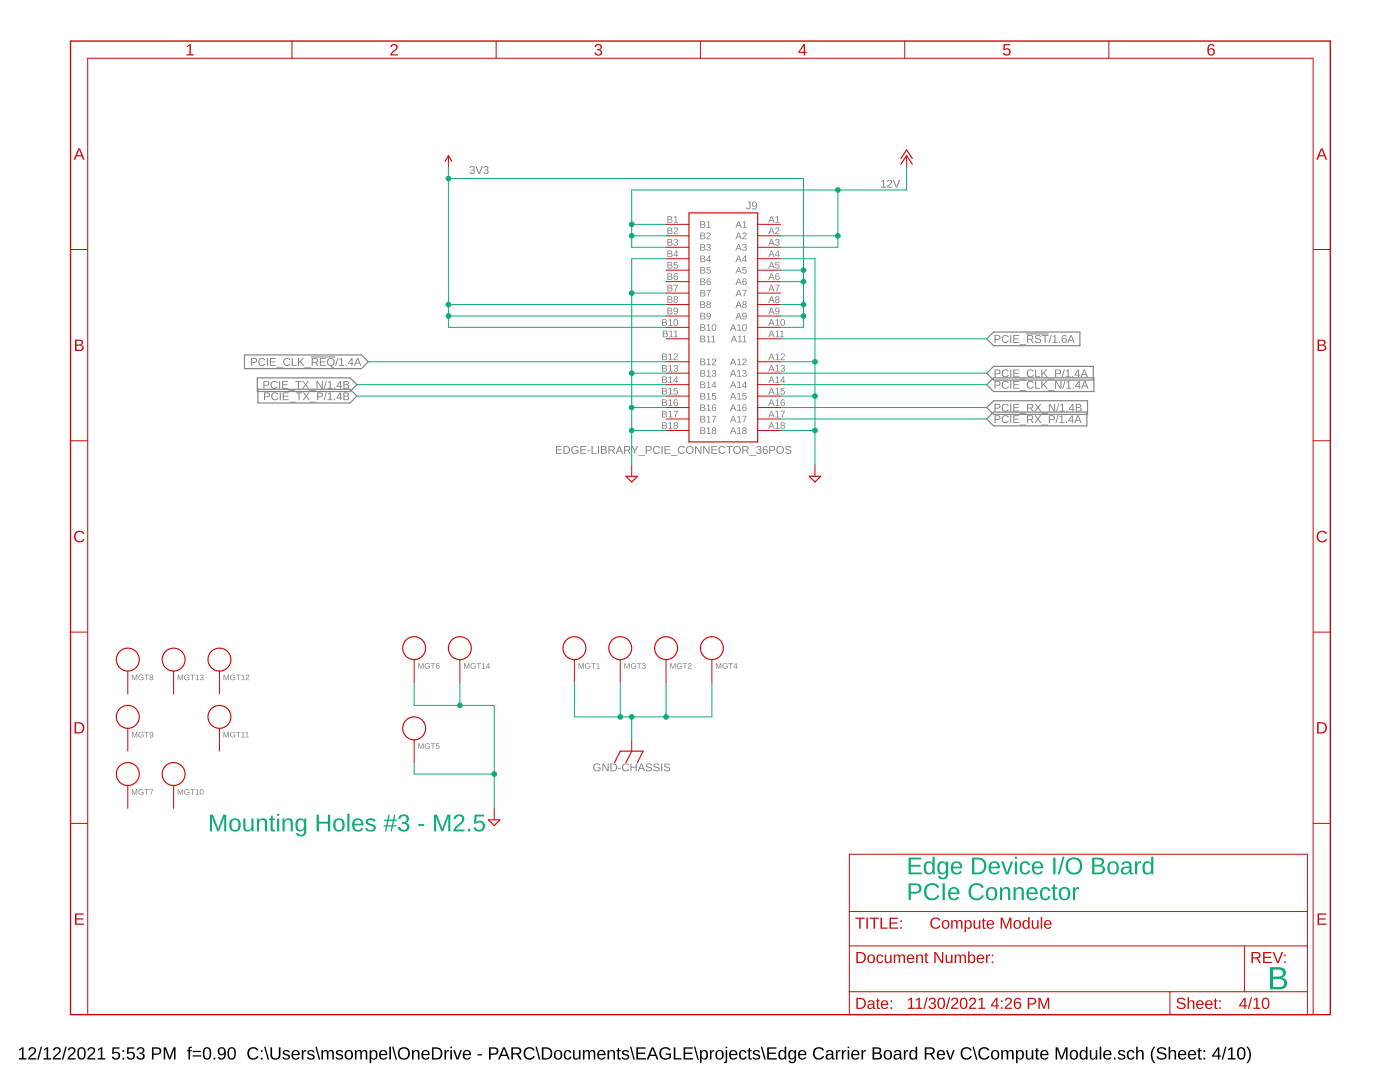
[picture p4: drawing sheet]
<svg xmlns="http://www.w3.org/2000/svg" width="279mm" height="216mm" viewBox="0 0 279 216" stroke-linecap="round" stroke-linejoin="round" font-family="sans-serif">
<path d="M3.8 209.4l.6-.4h.3v2.1h.6v.3h-1.5v-.3h.6v-1.8l-.6 .4zM5.9 209.1a.79 .79 0 0 1 1.2 .2 .79 .79 0 0 1-.4 1.1l-.7 .7h1.2v.3h-1.6a2.08 2.08 0 0 1 1-1.3 .48 .48 0 0 0 .1-.8 .48 .48 0 0 0-.7 .3h-.4zM8.1 208.9h.3l-.7 2.5h-.3zM8.7 209.4l.6-.4h.3v2.1h.6v.3h-1.5v-.3h.6v-1.8l-.6 .4zM10.8 209.1a.79 .79 0 0 1 1.2 .2 .79 .79 0 0 1-.4 1.1l-.7 .7h1.3v.3h-1.7a2.08 2.08 0 0 1 1.1-1.3 .48 .48 0 0 0 0-.8 .48 .48 0 0 0-.7 .3h-.3zM13 208.9h.3l-.7 2.5h-.3zM13.8 209.1a.79 .79 0 0 1 1.2 .2 .79 .79 0 0 1-.5 1.1l-.7 .7h1.3v.3h-1.6a2.08 2.08 0 0 1 1-1.3 .48 .48 0 0 0 .1-.8 .48 .48 0 0 0-.8 .3h-.3zM15.8 209.1a.91 .91 0 0 1 1.1 .1 .91 .91 0 0 1 .2 1 .89 .89 0 0 1-.3 1.1 .89 .89 0 0 1-1.2-.2l-.2-.5v-.8zM16 209.3a1.65 1.65 0 0 0 .1 1.9h.2a1.12 1.12 0 0 0 .4-1.6l-.3-.4zM17.7 209.1a.79 .79 0 0 1 1.2 .2 .79 .79 0 0 1-.4 1.1l-.7 .7h1.2v.3h-1.6a2.08 2.08 0 0 1 1-1.3 .48 .48 0 0 0 .1-.8 .48 .48 0 0 0-.7 .3h-.4zM19.6 209.4l.5-.4h.3v2.1h.6v.3h-1.5v-.3h.6v-1.8l-.5 .4zM22.5 209h1.3v.2h-1.1v.8a.83 .83 0 0 1 1.1 .2 .83 .83 0 0 1-.1 1.1 .83 .83 0 0 1-1.1 0l-.3-.4 .3-.1a.55 .55 0 0 0 .8 .3 .55 .55 0 0 0 .1-.9 .55 .55 0 0 0-.8 .1h-.3zM24.5 209.5h.3v.4h-.3zM24.5 211.1h.3v.3h-.3zM25.4 209h1.4v.2h-1.1l-.1 .8a.83 .83 0 0 1 1.2 .2 .83 .83 0 0 1-.1 1.1 .83 .83 0 0 1-1.2 0l-.2-.4 .3-.1a.55 .55 0 0 0 .8 .3 .55 .55 0 0 0 .1-.9 .55 .55 0 0 0-.9 .1h-.3zM27.5 209.1a.74 .74 0 0 1 1-.1 .74 .74 0 0 1 .2 1l-.4 .2a.66 .66 0 0 1 .6 .7 .66 .66 0 0 1-.8 .5l-.8-.2-.1-.4h.3a.49 .49 0 0 0 .7 .4 .49 .49 0 0 0 .2-.8l-.6-.1v-.3a.47 .47 0 0 0 .7-.2 .47 .47 0 0 0-.4-.6 .47 .47 0 0 0-.5 .4h-.3zM30.3 209a2.12 2.12 0 0 1 1.7 .2 .76 .76 0 0 1 .1 .8 .76 .76 0 0 1-.7 .5h-.8v.9h-.3zM30.6 209.2v1h1a.49 .49 0 0 0 0-.9zM32.7 209h.4l.8 2.1 .7-2.1h.4v2.4h-.3l.1-2.1-.8 2.1h-.3l-.7-2.1v2.1h-.3zM37.7 209l.6-.1v.2l-.4 .1v.3h.4v.3h-.4v1.6h-.3v-1.6h-.3v-.3h.3zM38.4 209.7h1.8v.2h-1.8zM38.4 210.6h1.8v.2h-1.8zM40.8 209.1a.91 .91 0 0 1 1.1 .1 .91 .91 0 0 1 .3 1 .89 .89 0 0 1-.4 1.1 .89 .89 0 0 1-1.1-.2l-.2-.5v-.8zM41 209.3a1.65 1.65 0 0 0 .2 1.9h.1a1.12 1.12 0 0 0 .5-1.6l-.3-.4zM42.6 211h.4v.4h-.4zM43.7 209.2a.89 .89 0 0 1 1.1-.1 .89 .89 0 0 1 .3 1 .94 .94 0 0 1-.3 1.1 .94 .94 0 0 1-1.2 0l-.1-.3h.3a.52 .52 0 0 0 .6 .2 .52 .52 0 0 0 .4-.6v-.3a.78 .78 0 0 1-1.2 .1 .78 .78 0 0 1 .1-1.1zM43.7 209.8a.54 .54 0 0 0 1 0 .54 .54 0 0 0-1 0zM45.8 209.1a.91 .91 0 0 1 1 .1 .91 .91 0 0 1 .3 1 .89 .89 0 0 1-.4 1.1 .89 .89 0 0 1-1.1-.2l-.2-.5v-.8zM45.9 209.3a1.65 1.65 0 0 0 .2 1.9h.1a1.12 1.12 0 0 0 .5-1.6l-.3-.4zM49.7 209.3a1.21 1.21 0 0 1 1.9 .2l-.3 .2a.87 .87 0 0 0-1.2-.4 .87 .87 0 0 0-.4 1.2 .84 .84 0 0 0 .7 .7 .84 .84 0 0 0 .9-.5l.3 .1a1.25 1.25 0 0 1-1.9 .4 1.25 1.25 0 0 1 0-1.9zM52.1 209.5h.3v.4h-.3zM52.1 211.1h.3v.3h-.3zM52.7 208.9h.3l.7 2.5h-.3zM54 209h.3v1.5a.68 .68 0 0 0 .7 .7 .68 .68 0 0 0 .7-.7v-1.5h.3v1.5a1.01 1.01 0 0 1-1 .9 1.01 1.01 0 0 1-1-.9zM56.6 209.6a.85 .85 0 0 1 1.3 .4h-.3a.39 .39 0 0 0-.5-.3 .39 .39 0 0 0-.3 .5l.2 .1a.67 .67 0 0 1 .7 .2 .67 .67 0 0 1 .1 .7 .91 .91 0 0 1-1.5-.2l.3-.1a.45 .45 0 0 0 .6 .4 .45 .45 0 0 0 .3-.6h-.1a.82 .82 0 0 1-1-.8zM58.4 209.8a.85 .85 0 0 1 1-.2 .85 .85 0 0 1 .4 .9h-1.3a.54 .54 0 0 0 .3 .7 .54 .54 0 0 0 .7-.3l.3 .1a.89 .89 0 0 1-1.2 .4 .89 .89 0 0 1-.4-1.2zM58.6 209.9l-.1 .4h1l-.3-.5zM60.2 209.5h.3v.4l.2-.3 .4-.1v.3h-.3l-.2 .3-.1 1.3h-.3zM61.5 209.6a.85 .85 0 0 1 1.3 .4h-.3a.39 .39 0 0 0-.5-.3 .39 .39 0 0 0-.3 .5l.2 .1a.67 .67 0 0 1 .7 .2 .67 .67 0 0 1 .1 .7 .91 .91 0 0 1-1.4-.2l.2-.1a.45 .45 0 0 0 .6 .4 .45 .45 0 0 0 .3-.6h-.1a.82 .82 0 0 1-.9-.8zM62.9 208.9h.3l.7 2.5h-.3zM64.1 209.5h.3l.1 .4a.58 .58 0 0 1 .5-.4 .58 .58 0 0 1 .5 .4 .58 .58 0 0 1 .7-.4 .58 .58 0 0 1 .4 .7v1.2h-.3v-1.4a.41 .41 0 0 0-.5-.2 .41 .41 0 0 0-.3 .5v1.1h-.3v-1.4a.41 .41 0 0 0-.5-.2 .41 .41 0 0 0-.2 .5v1.1h-.3zM67.2 209.6a.85 .85 0 0 1 1.3 .4h-.3a.39 .39 0 0 0-.5-.3 .39 .39 0 0 0-.3 .5l.2 .1a.67 .67 0 0 1 .7 .2 .67 .67 0 0 1 .1 .7 .91 .91 0 0 1-1.4-.2l.2-.1a.45 .45 0 0 0 .6 .4 .45 .45 0 0 0 .3-.6h-.1a.82 .82 0 0 1-1-.8zM69 209.8a.89 .89 0 0 1 1.1-.1 .89 .89 0 0 1 .3 1.1 .89 .89 0 0 1-1.2 .6 .89 .89 0 0 1-.4-1.3zM69.3 209.8a.86 .86 0 0 0 .3 1.4 .79 .79 0 0 0 .5-.7 .79 .79 0 0 0-.5-.8zM70.8 209.5h.3v.4a.58 .58 0 0 1 .6-.4 .58 .58 0 0 1 .5 .4 .58 .58 0 0 1 .7-.4 .58 .58 0 0 1 .4 .7v1.2h-.3v-1.4a.41 .41 0 0 0-.6-.2 .41 .41 0 0 0-.2 .5v1.1h-.3v-1.4a.41 .41 0 0 0-.5-.2 .41 .41 0 0 0-.3 .5v1.1h-.3zM73.8 209.5h.3v.3a.71 .71 0 0 1 .9-.2 .71 .71 0 0 1 .4 .9 .76 .76 0 0 1-1 .9l-.3-.3v1h-.3zM74.3 209.8a.84 .84 0 0 0 .3 1.4 .83 .83 0 0 0 0-1.4zM75.9 209.8a.85 .85 0 0 1 1-.2 .85 .85 0 0 1 .4 .9h-1.3a.54 .54 0 0 0 .3 .7 .54 .54 0 0 0 .7-.3l.3 .1a.89 .89 0 0 1-1.2 .4 .89 .89 0 0 1-.4-1.2zM76.1 209.9l-.1 .4h1l-.3-.5zM77.7 208.9h.3v2.5h-.3zM78.2 208.9h.3l.7 2.5h-.2zM79.3 210.2a1.25 1.25 0 0 1 2.5 0 1.25 1.25 0 0 1-2.5 0zM80 209.5a.97 .97 0 0 0-.1 1.3 .97 .97 0 0 0 1.4 .1 .97 .97 0 0 0 0-1.3 .97 .97 0 0 0-1.3-.1zM82.2 209.5h.3v.4a.63 .63 0 0 1 .7-.4 .63 .63 0 0 1 .5 .7v1.2h-.3v-1.2a.45 .45 0 0 0-.5-.5 .45 .45 0 0 0-.4 .6v1.1h-.3zM84.3 209.8a.85 .85 0 0 1 1-.2 .85 .85 0 0 1 .5 .9h-1.4a.54 .54 0 0 0 .4 .7 .54 .54 0 0 0 .6-.3l.3 .1a.89 .89 0 0 1-1.2 .4 .89 .89 0 0 1-.4-1.2zM84.6 209.9l-.2 .4h1l-.3-.5zM86.2 209h.8a1.22 1.22 0 0 1 1.3 1.1 1.22 1.22 0 0 1-1.2 1.3h-.9zM86.5 209.2v1.9h.6a.95 .95 0 0 0 .9-.9 .95 .95 0 0 0-1-1zM88.7 209.5h.3v.4l.2-.3 .4-.1v.3h-.4l-.1 .3-.1 1.3h-.3zM89.9 208.9h.3v.2h-.3zM89.9 209.5h.3v1.9h-.3zM90.4 209.5h.4l.5 1.7 .6-1.7h.3l-.7 1.9h-.4zM92.6 209.8a.85 .85 0 0 1 1-.2 .85 .85 0 0 1 .4 .9h-1.3a.54 .54 0 0 0 .3 .7 .54 .54 0 0 0 .7-.3l.3 .1a.89 .89 0 0 1-1.2 .4 .89 .89 0 0 1-.4-1.2zM92.8 209.9l-.1 .4h1l-.3-.5zM95.3 210.3h.9v.3h-.9zM97.6 209a2.12 2.12 0 0 1 1.6 .2 .76 .76 0 0 1 .2 .8 .76 .76 0 0 1-.8 .5h-.7v.9h-.3zM97.9 209.2v1h1a.49 .49 0 0 0 0-.9zM100.4 209h.4l.9 2.4h-.3l-.3-.7h-1.1l-.3 .7h-.3zM100.6 209.2l-.5 1.2h.9zM102 209h1.2a.7 .7 0 0 1 .8 .5 .7 .7 0 0 1-.5 .9l.6 1h-.3l-.7-1h-.7v1h-.4zM102.4 209.2v.9h.8a.46 .46 0 0 0 .5-.4 .46 .46 0 0 0-.5-.5zM104.8 209.3a1.21 1.21 0 0 1 1.9 .2l-.3 .2a.87 .87 0 0 0-1.2-.4 .87 .87 0 0 0-.4 1.2 .84 .84 0 0 0 .8 .7 .84 .84 0 0 0 .9-.5l.2 .1a1.25 1.25 0 0 1-1.8 .4 1.25 1.25 0 0 1-.1-1.9zM106.9 208.9h.2l.7 2.5h-.2zM108.1 209h.8a1.22 1.22 0 0 1 1.3 1.1 1.22 1.22 0 0 1-1.2 1.3h-.9zM108.5 209.2v1.9h.5a.95 .95 0 0 0 .9-.9 .95 .95 0 0 0-1-1zM110.8 209.8a.89 .89 0 0 1 1.1-.1 .89 .89 0 0 1 .3 1.1 .89 .89 0 0 1-1.2 .6 .89 .89 0 0 1-.4-1.3zM111.1 209.8a.86 .86 0 0 0 .3 1.4 .79 .79 0 0 0 .5-.7 .79 .79 0 0 0-.5-.8zM112.7 209.8a.76 .76 0 0 1 1.3 .3h-.3a.48 .48 0 0 0-.6-.3 .48 .48 0 0 0-.3 .7 .48 .48 0 0 0 .3 .6 .48 .48 0 0 0 .6-.3l.3 .1a.79 .79 0 0 1-.9 .5 .79 .79 0 0 1-.6-.9zM114.4 209.5h.3v1.2a.45 .45 0 0 0 .5 .5 .45 .45 0 0 0 .3-.6v-1.1h.3l.1 1.9h-.3v-.3a.63 .63 0 0 1-.8 .3 .63 .63 0 0 1-.4-.6zM116.3 209.5h.3v.4a.58 .58 0 0 1 .6-.4 .58 .58 0 0 1 .5 .4 .58 .58 0 0 1 .7-.4 .58 .58 0 0 1 .4 .7v1.2h-.3v-1.4a.41 .41 0 0 0-.6-.2 .41 .41 0 0 0-.2 .5v1.1h-.3v-1.4a.41 .41 0 0 0-.5-.2 .41 .41 0 0 0-.3 .5v1.1h-.3zM119.4 209.8a.85 .85 0 0 1 1-.2 .85 .85 0 0 1 .4 .9h-1.3a.54 .54 0 0 0 .3 .7 .54 .54 0 0 0 .7-.3l.3 .1a.89 .89 0 0 1-1.2 .4 .89 .89 0 0 1-.4-1.2zM119.7 209.9l-.2 .4h1l-.3-.5zM121.2 209.5h.3v.4a.63 .63 0 0 1 .8-.4 .63 .63 0 0 1 .4 .7v1.2h-.3v-1.2a.45 .45 0 0 0-.5-.5 .45 .45 0 0 0-.3 .6v1.1h-.4zM123.3 209.1h.2v.4h.4v.3h-.4v1.2l.2 .2h.2v.2h-.5l-.1-.1-.1-1.5h-.2v-.3h.3zM124.3 209.6a.85 .85 0 0 1 1.3 .4h-.3a.39 .39 0 0 0-.5-.3 .39 .39 0 0 0-.3 .5l.2 .1a.67 .67 0 0 1 .7 .2 .67 .67 0 0 1 .1 .7 .91 .91 0 0 1-1.5-.2l.3-.1a.45 .45 0 0 0 .6 .4 .45 .45 0 0 0 .3-.6h-.1a.82 .82 0 0 1-1-.8zM125.7 208.9h.3l.7 2.5h-.3zM127 209h1.8v.2h-1.5v.8h1.4v.3h-1.4v.8h1.6v.3h-1.9zM130.1 209h.3l1 2.4h-.3l-.3-.7h-1.1l-.3 .7h-.3zM130.2 209.2l-.4 1.2h.9zM131.9 209.3a1.27 1.27 0 0 1 1.9 .2l-.3 .1a.93 .93 0 0 0-1.3-.2 .93 .93 0 0 0-.2 1.3 1.03 1.03 0 0 0 1.6 .2v-.4h-.7v-.3h1v.8a1.33 1.33 0 0 1-1.9 .2 1.33 1.33 0 0 1-.1-1.9zM134.5 209h.3v2.1h1.2v.3h-1.5zM136.4 209h1.9v.2h-1.5v.8h1.4v.3h-1.4v.8h1.5v.3h-1.9zM138.5 208.9h.3l.7 2.5h-.3zM139.7 209.5h.3v.3a.71 .71 0 0 1 .9-.2 .71 .71 0 0 1 .4 .9 .76 .76 0 0 1-1 .9l-.3-.3v1h-.3zM140.2 209.8a.84 .84 0 0 0 .3 1.4 .83 .83 0 0 0 0-1.4zM141.7 209.5h.3v.4l.2-.3 .4-.1v.3h-.4l-.2 .3v1.3h-.3zM143 209.8a.89 .89 0 0 1 1.1-.1 .89 .89 0 0 1 .3 1.1 .89 .89 0 0 1-1.2 .6 .89 .89 0 0 1-.4-1.3zM143.3 209.8a.86 .86 0 0 0 .3 1.4 .79 .79 0 0 0 .5-.7 .79 .79 0 0 0-.5-.8zM144.8 208.9h.3v.2h-.3zM144.8 209.5h.3v2.1a.45 .45 0 0 1-.6 .5v-.2l.3-.2zM145.7 209.8a.85 .85 0 0 1 1.1-.2 .85 .85 0 0 1 .4 .9h-1.4a.54 .54 0 0 0 .4 .7 .54 .54 0 0 0 .6-.3l.3 .1a.89 .89 0 0 1-1.2 .4 .89 .89 0 0 1-.4-1.2zM146 209.9l-.2 .4h1.1l-.4-.5zM147.7 209.8a.76 .76 0 0 1 1.3 .3h-.3a.48 .48 0 0 0-.7-.3 .48 .48 0 0 0-.2 .7 .48 .48 0 0 0 .2 .6 .48 .48 0 0 0 .7-.3l.3 .1a.79 .79 0 0 1-.9 .5 .79 .79 0 0 1-.6-.9zM149.5 209.1h.2v.4h.3v.3h-.3v1.2l.1 .2h.3v.2h-.6l-.1-.1v-1.5h-.2v-.3h.2zM150.4 209.6a.85 .85 0 0 1 1.3 .4h-.3a.39 .39 0 0 0-.5-.3 .39 .39 0 0 0-.3 .5l.2 .1a.67 .67 0 0 1 .7 .2 .67 .67 0 0 1 .1 .7 .91 .91 0 0 1-1.4-.2l.3-.1a.45 .45 0 0 0 .5 .4 .45 .45 0 0 0 .3-.6h-.1a.82 .82 0 0 1-.9-.8zM151.8 208.9h.3l.7 2.5h-.3zM153.1 209h1.9v.2h-1.6v.8h1.5v.3h-1.5v.8h1.6v.3h-1.9zM155.5 209.8a.67 .67 0 0 1 1.1 0v-.9h.3v2.5h-.3v-.3a.71 .71 0 0 1-.9 .3 .71 .71 0 0 1-.4-.9zM155.8 209.9a.91 .91 0 0 0 .3 1.3 .79 .79 0 0 0 .5-.7 .79 .79 0 0 0-.5-.8zM157.5 209.8a.66 .66 0 0 1 1.1 .1v-.4h.3v1.9a.79 .79 0 0 1-.6 .7 .79 .79 0 0 1-.9-.4l.3-.1 .4 .3a.59 .59 0 0 0 .5-.8 .7 .7 0 0 1-.9 .3 .7 .7 0 0 1-.4-.9zM157.7 209.9a.87 .87 0 0 0 .4 1.3 .78 .78 0 0 0 .5-.7 .78 .78 0 0 0-.5-.8zM159.5 209.8a.85 .85 0 0 1 1-.2 .85 .85 0 0 1 .4 .9h-1.3a.54 .54 0 0 0 .3 .7 .54 .54 0 0 0 .7-.3l.3 .1a.89 .89 0 0 1-1.2 .4 .89 .89 0 0 1-.4-1.2zM159.7 209.9l-.1 .4h1l-.3-.5zM162.6 209.3a1.21 1.21 0 0 1 1.9 .2l-.4 .2a.87 .87 0 0 0-1.1-.4 .87 .87 0 0 0-.4 1.2 .84 .84 0 0 0 .7 .7 .84 .84 0 0 0 .9-.5l.3 .1a1.25 1.25 0 0 1-1.9 .4 1.25 1.25 0 0 1 0-1.9zM165.1 209.6a.74 .74 0 0 1 .7-.1 .74 .74 0 0 1 .5 .6v1l.3 .1v.2h-.4l-.2-.3a.63 .63 0 0 1-.8 .4 .63 .63 0 0 1-.4-.8 .63 .63 0 0 1 .8-.4h.4a.42 .42 0 0 0-.3-.6 .42 .42 0 0 0-.5 .3h-.3zM165.2 210.6a.39 .39 0 0 0 0 .6 .39 .39 0 0 0 .6-.2l.2-.5zM166.8 209.5h.3v.4l.2-.3 .4-.1v.3h-.3l-.2 .3-.1 1.3h-.3zM168 209.5h.3v.4l.2-.3 .4-.1v.3h-.4l-.1 .3-.1 1.3h-.3zM169.2 208.9h.3v.2h-.3zM169.2 209.5h.3v1.9h-.3zM170.1 209.8a.85 .85 0 0 1 1-.2 .85 .85 0 0 1 .4 .9h-1.3a.54 .54 0 0 0 .3 .7 .54 .54 0 0 0 .7-.3l.3 .1a.89 .89 0 0 1-1.2 .4 .89 .89 0 0 1-.4-1.2zM170.3 209.9l-.1 .4h1l-.3-.5zM171.9 209.5h.3v.4l.2-.3 .4-.1v.3h-.3l-.2 .3-.1 1.3h-.3zM174.1 209a1.58 1.58 0 0 1 1.7 .3 .57 .57 0 0 1-.4 .8 .66 .66 0 0 1 .6 .8 .66 .66 0 0 1-.9 .5h-1zM174.5 209.2v.8h.5a.42 .42 0 0 0 .4-.1 .42 .42 0 0 0 .1-.5 1 1 0 0 0-1-.2zM174.5 210.3v.8h.9a.43 .43 0 0 0 .2-.6l-.2-.2zM176.6 209.8a.89 .89 0 0 1 1.1-.1 .89 .89 0 0 1 .3 1.1 .89 .89 0 0 1-1.2 .6 .89 .89 0 0 1-.4-1.3zM176.9 209.8a.86 .86 0 0 0 .3 1.4 .79 .79 0 0 0 .5-.7 .79 .79 0 0 0-.5-.8zM178.6 209.6a.74 .74 0 0 1 .8-.1 .74 .74 0 0 1 .5 .6v1l.2 .1v.2h-.4l-.1-.3a.63 .63 0 0 1-.8 .4 .63 .63 0 0 1-.5-.8 .63 .63 0 0 1 .8-.4h.4a.42 .42 0 0 0-.2-.6 .42 .42 0 0 0-.6 .3h-.3zM178.8 210.6a.39 .39 0 0 0 0 .6 .39 .39 0 0 0 .6-.2l.1-.5zM180.4 209.5h.3v.4l.2-.3 .4-.1v.3h-.4l-.2 .3v1.3h-.3zM181.6 209.8a.67 .67 0 0 1 1.1 0v-.9h.3l.1 2.5h-.3l-.1-.3a.71 .71 0 0 1-.9 .3 .71 .71 0 0 1-.3-.9zM181.9 209.9a.9 .9 0 0 0 .3 1.3 .79 .79 0 0 0 .5-.7 .79 .79 0 0 0-.5-.8zM184.6 209h1.1a.7 .7 0 0 1 .8 .5 .7 .7 0 0 1-.5 .9l.7 1h-.4l-.7-1h-.7v1h-.3zM184.9 209.2v.9h.8a.46 .46 0 0 0 .5-.4 .46 .46 0 0 0-.5-.5zM187.2 209.8a.85 .85 0 0 1 1-.2 .85 .85 0 0 1 .4 .9h-1.3a.54 .54 0 0 0 .3 .7 .54 .54 0 0 0 .7-.3l.3 .1a.89 .89 0 0 1-1.2 .4 .89 .89 0 0 1-.4-1.2zM187.4 209.9l-.1 .4h1l-.3-.5zM188.8 209.5h.3l.6 1.7 .5-1.7h.3l-.7 1.9h-.3zM192 209.3a1.21 1.21 0 0 1 1.9 .2l-.3 .2a.87 .87 0 0 0-1.1-.4 .87 .87 0 0 0-.4 1.2 .84 .84 0 0 0 .7 .7 .84 .84 0 0 0 .9-.5l.2 .1a1.25 1.25 0 0 1-1.8 .4 1.25 1.25 0 0 1-.1-1.9zM194.1 208.9h.3l.7 2.5h-.3zM195.6 209.3a1.21 1.21 0 0 1 1.9 .2l-.4 .2a.87 .87 0 0 0-1.1-.4 .87 .87 0 0 0-.4 1.2 .84 .84 0 0 0 .7 .7 .84 .84 0 0 0 .9-.5l.3 .1a1.25 1.25 0 0 1-1.9 .4 1.25 1.25 0 0 1 0-1.9zM198 209.8a.89 .89 0 0 1 1.1-.1 .89 .89 0 0 1 .3 1.1 .89 .89 0 0 1-1.2 .6 .89 .89 0 0 1-.4-1.3zM198.3 209.8a.86 .86 0 0 0 .3 1.4 .79 .79 0 0 0 .5-.7 .79 .79 0 0 0-.5-.8zM199.8 209.5h.3v.4a.58 .58 0 0 1 .6-.4 .58 .58 0 0 1 .5 .4 .58 .58 0 0 1 .7-.4 .58 .58 0 0 1 .4 .7v1.2h-.3v-1.4a.41 .41 0 0 0-.6-.2 .41 .41 0 0 0-.2 .5v1.1h-.3v-1.4a.41 .41 0 0 0-.5-.2 .41 .41 0 0 0-.3 .5v1.1h-.3zM202.8 209.5h.3v.3a.71 .71 0 0 1 .9-.2 .71 .71 0 0 1 .3 .9 .76 .76 0 0 1-.9 .9l-.3-.3v1h-.3zM203.3 209.8a.84 .84 0 0 0 .3 1.4 .83 .83 0 0 0 0-1.4zM204.7 209.5h.3v1.2a.45 .45 0 0 0 .5 .5 .45 .45 0 0 0 .4-.6v-1.1h.3v1.9h-.3v-.3a.63 .63 0 0 1-.7 .3 .63 .63 0 0 1-.5-.6zM206.8 209.1h.2v.4h.4v.3h-.4v1.2l.1 .2h.3v.2h-.5l-.1-.1-.1-1.5h-.2v-.3h.2zM207.8 209.8a.85 .85 0 0 1 1-.2 .85 .85 0 0 1 .4 .9h-1.3a.54 .54 0 0 0 .4 .7 .54 .54 0 0 0 .6-.3l.3 .1a.89 .89 0 0 1-1.2 .4 .89 .89 0 0 1-.4-1.2zM208.1 209.9l-.2 .4h1l-.3-.5zM210.7 209h.4l.8 2.1 .7-2.1h.4v2.4h-.3l.1-2.1-.8 2.1h-.2l-.8-2.1v2.1h-.3zM213.7 209.8a.89 .89 0 0 1 1.1-.1 .89 .89 0 0 1 .3 1.1 .89 .89 0 0 1-1.2 .6 .89 .89 0 0 1-.4-1.3zM214 209.8a.86 .86 0 0 0 .3 1.4 .79 .79 0 0 0 .5-.7 .79 .79 0 0 0-.5-.8zM215.6 209.8a.67 .67 0 0 1 1.1 0v-.9h.3v2.5h-.3v-.3a.71 .71 0 0 1-.9 .3 .71 .71 0 0 1-.4-.9zM215.9 209.9a.9 .9 0 0 0 .3 1.3 .79 .79 0 0 0 .5-.7 .79 .79 0 0 0-.5-.8zM217.5 209.5h.3v1.2a.45 .45 0 0 0 .5 .5 .45 .45 0 0 0 .4-.6v-1.1h.3v1.9h-.3v-.3a.63 .63 0 0 1-.7 .3 .63 .63 0 0 1-.5-.6zM219.5 208.9h.3v2.5h-.3zM220.4 209.8a.85 .85 0 0 1 1-.2 .85 .85 0 0 1 .4 .9h-1.3a.54 .54 0 0 0 .3 .7 .54 .54 0 0 0 .7-.3l.3 .1a.89 .89 0 0 1-1.2 .4 .89 .89 0 0 1-.4-1.2zM220.6 209.9l-.1 .4h1l-.3-.5zM222.3 211h.3v.4h-.3zM223.3 209.6a.85 .85 0 0 1 1.3 .4h-.3a.39 .39 0 0 0-.5-.3 .39 .39 0 0 0-.3 .5l.2 .1a.67 .67 0 0 1 .7 .2 .67 .67 0 0 1 .1 .7 .91 .91 0 0 1-1.4-.2l.2-.1a.45 .45 0 0 0 .6 .4 .45 .45 0 0 0 .3-.6h-.1a.82 .82 0 0 1-.9-.8zM225.1 209.8a.76 .76 0 0 1 1.3 .3h-.3a.48 .48 0 0 0-.7-.3 .48 .48 0 0 0-.2 .7 .48 .48 0 0 0 .2 .6 .48 .48 0 0 0 .7-.3l.3 .1a.79 .79 0 0 1-.9 .5 .79 .79 0 0 1-.6-.9zM226.7 208.9h.4l-.1 1a.63 .63 0 0 1 .8-.4 .63 .63 0 0 1 .4 .7v1.2h-.3v-1.2a.45 .45 0 0 0-.5-.5 .45 .45 0 0 0-.3 .6v1.1h-.4zM230.3 208.9h.3a2.48 2.48 0 0 0 0 3.2 1.06 1.06 0 0 1-.9-1 2.47 2.47 0 0 1 .6-2.2zM231 209.2a1.11 1.11 0 0 1 1.8 .3l-.4 .1a.63 .63 0 0 0-.6-.4 .63 .63 0 0 0-.6 .5l.7 .3a.75 .75 0 0 1 .9 .8 .75 .75 0 0 1-1 .6 .89 .89 0 0 1-1-.6h.3a.78 .78 0 0 0 .7 .4 .78 .78 0 0 0 .7-.4 1.74 1.74 0 0 0-1.3-.7l-.3-.4zM233.2 208.9h.3v1a.63 .63 0 0 1 .7-.4 .63 .63 0 0 1 .5 .7v1.2h-.3v-1.2a.45 .45 0 0 0-.5-.5 .45 .45 0 0 0-.4 .6v1.1h-.3zM235.3 209.8a.85 .85 0 0 1 1-.2 .85 .85 0 0 1 .5 .9h-1.4a.54 .54 0 0 0 .4 .7 .54 .54 0 0 0 .6-.3l.3 .1a.89 .89 0 0 1-1.2 .4 .89 .89 0 0 1-.4-1.2zM235.6 209.9l-.2 .4h1l-.3-.5zM237.3 209.8a.85 .85 0 0 1 1-.2 .85 .85 0 0 1 .4 .9h-1.3a.54 .54 0 0 0 .3 .7 .54 .54 0 0 0 .7-.3l.3 .1a.89 .89 0 0 1-1.2 .4 .89 .89 0 0 1-.4-1.2zM237.5 209.9l-.1 .4h1l-.3-.5zM239.3 209.1h.2v.4h.3v.3h-.3v1.2l.1 .2h.2v.2h-.5l-.1-.1-.1-1.5h-.2v-.3h.3zM240.2 209.5h.3v.4h-.3zM240.2 211.1h.3v.3h-.3zM243 209h.3v1.6h.4v.3h-.4v.5h-.2v-.5h-1.2v-.3zM243.1 209.3l-.9 1.3h.9zM244.5 208.9h.3l-.7 2.5h-.3zM245.1 209.4l.6-.4h.3v2.1h.6v.3h-1.6v-.3h.7v-1.8l-.6 .4zM247.2 209.1a.91 .91 0 0 1 1.1 .1 .91 .91 0 0 1 .3 1 .89 .89 0 0 1-.4 1.1 .89 .89 0 0 1-1.1-.2l-.2-.5v-.8zM247.4 209.3a1.65 1.65 0 0 0 .2 1.9h.1a1.12 1.12 0 0 0 .5-1.6l-.3-.4zM248.7 208.9a1.06 1.06 0 0 1 .9 1 2.47 2.47 0 0 1-.6 2.2h-.3a2.48 2.48 0 0 0 0-3.2z" fill="#000"/>
<g fill="#808080">
<path d="M111 89h1.1v.2h-.9v.5h.9v.1h-.9v.6h1v.1h-1.2zM112.5 89h.5a.77 .77 0 0 1 .8 .7 .77 .77 0 0 1-.8 .8h-.5zM112.7 89.2v1.2a.66 .66 0 0 0 .9-.6 .66 .66 0 0 0-.9-.6zM114.2 89.2l.3-.2h.5l.4 .3-.2 .1a.61 .61 0 0 0-.8 0 .61 .61 0 0 0-.1 .8 .61 .61 0 0 0 .9 .1l.1-.4h-.5v-.1h.7v.5a.84 .84 0 0 1-1.2 .1 .84 .84 0 0 1-.1-1.2zM115.8 89h1.2v.2h-1v.5h.9v.1h-.9v.6h1v.1h-1.2zM117.2 89.9h.6v.1h-.6zM118.1 89h.2v1.4h.8v.1h-1zM119.3 89h.2v1.5h-.2zM119.9 89l1.1 .2v.3l-.3 .2a.42 .42 0 0 1 .4 .5 .42 .42 0 0 1-.5 .3h-.7zM120.1 89.2v.5l.7-.2-.1-.3zM120.1 89.8v.6h.6l.2-.2-.2-.3zM121.4 89h.8a.45 .45 0 0 1 .5 .4 .45 .45 0 0 1-.4 .5l.5 .6h-.3l-.4-.6h-.5v.6h-.2zM121.6 89.2v.5h.5a.29 .29 0 0 0 .4-.3 .29 .29 0 0 0-.4-.2zM123.5 89h.2l.7 1.5h-.3l-.1-.4h-.7l-.2 .4h-.2zM123.6 89.2l-.3 .7h.6zM124.5 89h.8a.45 .45 0 0 1 .5 .4 .45 .45 0 0 1-.4 .5l.5 .6h-.3l-.4-.6h-.4v.6h-.3zM124.8 89.2v.5h.5a.29 .29 0 0 0 .3-.3 .29 .29 0 0 0-.3-.2zM126 89h.2l.5 .7 .5-.7h.2l-.6 .9v.6h-.2v-.6zM127.4 90.9h1.3v.1h-1.3zM128.9 89h.6a.48 .48 0 0 1 .6 .5 .48 .48 0 0 1-.6 .4h-.4v.6h-.2zM129.1 89.2v.6l.6-.1a.31 .31 0 0 0 0-.5zM130.5 89.2l.3-.2h.5l.4 .4h-.2a.57 .57 0 0 0-.8 0 .57 .57 0 0 0 0 .8 .57 .57 0 0 0 .8-.1l.2 .1a.79 .79 0 0 1-1.2 .2 .79 .79 0 0 1 0-1.2zM132 89h.2v1.5h-.2zM132.6 89h1.2v.2h-1v.5h.9v.1h-.9v.6h1v.1h-1.2zM133.9 90.9h1.3v.1h-1.3zM135.5 89.2l.3-.2h.5l.4 .4h-.2a.57 .57 0 0 0-.9 0 .57 .57 0 0 0 .1 .8 .57 .57 0 0 0 .8-.1l.2 .1a.79 .79 0 0 1-1.2 .2 .79 .79 0 0 1 0-1.2zM136.8 89.8a.8 .8 0 0 1 1.6 0 .8 .8 0 0 1-1.6 0zM137.3 89.3a.62 .62 0 0 0 .1 1 .62 .62 0 0 0 .9-.5 .62 .62 0 0 0-.8-.6zM138.7 89h.3l.8 1.3v-1.3h.2v1.5h-.3l-.8-1.3v1.3h-.2zM140.3 89h.3l.8 1.3v-1.3h.2v1.5h-.3l-.8-1.3v1.3h-.2zM142 89h1.1v.2h-.9v.5h.9v.1h-.9v.6h1v.1h-1.2zM143.6 89.2l.3-.2h.5l.4 .4h-.2a.57 .57 0 0 0-.9 0 .57 .57 0 0 0 .1 .8 .57 .57 0 0 0 .8-.1l.2 .1a.79 .79 0 0 1-1.2 .2 .79 .79 0 0 1 0-1.2zM144.9 89h1.3v.2h-.5v1.3h-.2v-1.3h-.6zM146.3 89.8a.8 .8 0 0 1 1.6 0 .8 .8 0 0 1-1.6 0zM146.7 89.3a.62 .62 0 0 0 .1 1 .62 .62 0 0 0 .9-.5 .62 .62 0 0 0-.8-.6zM148.1 89h.8a.45 .45 0 0 1 .5 .4 .45 .45 0 0 1-.4 .5l.5 .6h-.3l-.4-.6h-.4v.6h-.3zM148.4 89.2v.5h.5a.29 .29 0 0 0 .3-.3 .29 .29 0 0 0-.3-.2zM149.6 90.9h1.3v.1h-1.3zM151.1 89.1a.45 .45 0 0 1 .7 0 .45 .45 0 0 1-.2 .7 .41 .41 0 0 1 .4 .4 .41 .41 0 0 1-.5 .4l-.5-.3-.1-.2h.2a.31 .31 0 0 0 .4 .3 .31 .31 0 0 0 .2-.5l-.4-.1v-.1a.3 .3 0 0 0 .4-.2 .3 .3 0 0 0-.2-.4 .3 .3 0 0 0-.4 .3h-.2zM152.4 89.1l.6-.1 .2 .3-.6-.1-.2 .6a.5 .5 0 0 1 .7 0 .5 .5 0 0 1-.2 .8 .5 .5 0 0 1-.6-.4l-.1-.6zM152.4 90a.33 .33 0 0 0 .6 0 .33 .33 0 0 0-.6 0zM153.5 89h.7a.48 .48 0 0 1 .5 .5 .48 .48 0 0 1-.5 .4h-.5v.6h-.2zM153.7 89.2v.6l.6-.1a.31 .31 0 0 0 0-.5zM154.9 89.8a.8 .8 0 0 1 1.6 0 .8 .8 0 0 1-1.6 0zM155.3 89.3a.62 .62 0 0 0 .2 1 .62 .62 0 0 0 .8-.5 .62 .62 0 0 0-.8-.6zM156.9 89.1l.7-.1 .3 .3-.2 .1a.36 .36 0 0 0-.4-.3 .36 .36 0 0 0-.3 .4 .74 .74 0 0 1 .9 .8l-.4 .3a.68 .68 0 0 1-.8-.4l.2-.1a.41 .41 0 0 0 .5 .4 .41 .41 0 0 0 .3-.5l-.6-.2a.4 .4 0 0 1-.3-.3 .4 .4 0 0 1 .1-.4z"/>
<path d="M118.6 152.5l.3-.1h.5l.4 .3-.2 .1a.61 .61 0 0 0-.8-.1 .61 .61 0 0 0-.1 .9 .61 .61 0 0 0 .9 0l.1-.3h-.5v-.2h.7v.6a.84 .84 0 0 1-1.3 0 .84 .84 0 0 1 0-1.2zM120.2 152.4h.3l.8 1.3v-1.3h.2v1.5h-.3l-.8-1.3v1.3h-.2zM121.8 152.4h.5a.77 .77 0 0 1 .9 .7 .77 .77 0 0 1-.8 .8h-.6zM122 152.5v1.2a.66 .66 0 0 0 1-.6 .66 .66 0 0 0-1-.6zM123.4 153.2h.5v.2h-.5zM124.3 152.5l.4-.1h.4l.4 .3-.2 .1a.57 .57 0 0 0-.8-.1 .57 .57 0 0 0 0 .9 .57 .57 0 0 0 .9-.2l.1 .1a.79 .79 0 0 1-1.1 .2 .79 .79 0 0 1-.1-1.2zM125.8 152.4h.2v.6h.9v-.6h.2v1.5h-.2v-.7h-.9v.7h-.2zM127.9 152.4h.2l.6 1.5h-.2l-.1-.5h-.7l-.2 .5h-.2zM128 152.5l-.3 .8h.6zM129.1 152.4l.6-.1 .4 .4h-.2a.36 .36 0 0 0-.4-.3 .36 .36 0 0 0-.3 .5 .74 .74 0 0 1 .9 .8l-.4 .2a.68 .68 0 0 1-.8-.4h.2a.41 .41 0 0 0 .4 .3 .41 .41 0 0 0 .4-.5l-.6-.2a.4 .4 0 0 1-.4-.2 .4 .4 0 0 1 .2-.5zM130.6 152.4l.6-.1 .4 .4h-.2a.36 .36 0 0 0-.4-.3 .36 .36 0 0 0-.3 .5 .74 .74 0 0 1 .9 .8l-.4 .2a.68 .68 0 0 1-.9-.4h.3a.41 .41 0 0 0 .4 .3 .41 .41 0 0 0 .4-.5l-.6-.2a.4 .4 0 0 1-.4-.2 .4 .4 0 0 1 .2-.5zM132 152.4h.2v1.5h-.2zM132.7 152.4l.7-.1 .3 .4h-.2a.36 .36 0 0 0-.4-.3 .36 .36 0 0 0-.3 .5 .74 .74 0 0 1 .9 .8l-.4 .2a.68 .68 0 0 1-.8-.4h.2a.41 .41 0 0 0 .5 .3 .41 .41 0 0 0 .3-.5l-.6-.2a.4 .4 0 0 1-.3-.2 .4 .4 0 0 1 .1-.5z"/>
<path d="M147.3 44.1h.2l.5 1.3h-.1l-.2-.3h-.6l-.1 .3h-.2zM147.4 44.3l-.2 .6h.5zM148.2 44.3l.5-.2v1.2h.3v.1h-.8v-.1h.3v-1l-.3 .2z"/>
<path d="M153.9 43.1h.2l.5 1.3h-.2l-.1-.3h-.6l-.2 .3h-.2zM154 43.3l-.3 .6h.5zM154.8 43.3l.5-.2v1.2h.3v.1h-.9v-.1h.4v-1l-.3 .2z"/>
<path d="M147.3 46.4h.2l.5 1.3h-.1l-.2-.4h-.6l-.1 .4h-.2zM147.4 46.5l-.2 .7h.5zM148.3 46.5a.45 .45 0 0 1 .7 .2 .45 .45 0 0 1-.4 .6l-.3 .3h.7v.1h-.9l.5-.6a.27 .27 0 0 0 .2-.5 .27 .27 0 0 0-.5 .2l-.2-.1z"/>
<path d="M153.9 45.4h.2l.5 1.3h-.2l-.1-.4h-.6l-.2 .4h-.2zM154 45.5l-.3 .7h.5zM154.8 45.5a.45 .45 0 0 1 .7 .2 .45 .45 0 0 1-.4 .6l-.2 .3h.7v.1h-.9l.5-.6a.27 .27 0 0 0 .1-.5 .27 .27 0 0 0-.4 .1h-.2z"/>
<path d="M147.3 48.7h.2l.5 1.3h-.1l-.2-.4h-.6l-.1 .4h-.2zM147.4 48.8l-.2 .7h.5zM148.3 48.8a.38 .38 0 0 1 .6-.1 .38 .38 0 0 1-.2 .6 .36 .36 0 0 1 .3 .5 .36 .36 0 0 1-.4 .2l-.4-.2-.1-.1h.2a.27 .27 0 0 0 .4 .2 .27 .27 0 0 0 .1-.4l-.4-.1v-.1a.26 .26 0 0 0 .4-.2 .26 .26 0 0 0-.2-.3 .26 .26 0 0 0-.3 .2h-.2z"/>
<path d="M153.9 47.7h.2l.5 1.3h-.2l-.1-.4h-.6l-.2 .4h-.2zM154 47.8l-.3 .7h.5zM154.8 47.8a.38 .38 0 0 1 .7-.1 .38 .38 0 0 1-.2 .6 .36 .36 0 0 1 .3 .5 .36 .36 0 0 1-.5 .2l-.4-.2v-.1h.1a.27 .27 0 0 0 .4 .2 .27 .27 0 0 0 .1-.4l-.3-.1v-.1a.26 .26 0 0 0 .4-.2 .26 .26 0 0 0-.2-.3 .26 .26 0 0 0-.3 .2h-.2z"/>
<path d="M147.3 51h.2l.5 1.3h-.1l-.2-.4h-.6l-.1 .4h-.2zM147.4 51.1l-.2 .7h.5zM148.7 51h.2v.9h.2v.1h-.2v.3h-.2v-.3h-.6zM148.7 51.2l-.5 .7h.5z"/>
<path d="M153.9 50h.2l.5 1.3h-.2l-.1-.4h-.6l-.2 .4h-.2zM154 50.1l-.3 .7h.5zM155.3 50h.1v.9h.2v.1h-.2v.3h-.1v-.3h-.7zM155.3 50.2l-.5 .7h.5z"/>
<path d="M147.3 53.3h.2l.5 1.3h-.1l-.2-.4h-.6l-.1 .4h-.2zM147.4 53.4l-.2 .7h.5zM148.2 53.3h.8v.1h-.6l-.1 .4a.45 .45 0 0 1 .7 .2 .45 .45 0 0 1-.3 .7 .45 .45 0 0 1-.6-.4l.5 .2a.3 .3 0 0 0 .2-.5 .3 .3 0 0 0-.5 0h-.1z"/>
<path d="M153.9 52.3h.2l.5 1.3h-.2l-.1-.4h-.6l-.2 .4h-.2zM154 52.4l-.3 .7h.5zM154.8 52.3h.7v.1h-.6v.4a.45 .45 0 0 1 .6 .2 .45 .45 0 0 1-.2 .6 .45 .45 0 0 1-.6-.3l.4 .2a.3 .3 0 0 0 .3-.5 .3 .3 0 0 0-.5 0h-.2z"/>
<path d="M147.3 55.5h.2l.5 1.4h-.1l-.2-.4h-.6l-.1 .4h-.2zM147.4 55.7l-.2 .6h.5zM148.3 55.7a.41 .41 0 0 1 .4-.2 .41 .41 0 0 1 .3 .3l-.5-.1-.2 .5a.45 .45 0 0 1 .7 .2 .45 .45 0 0 1-.4 .6 .45 .45 0 0 1-.4-.6zM148.3 56.4a.3 .3 0 0 0 .6 0 .3 .3 0 0 0-.6 0z"/>
<path d="M153.9 54.5h.2l.5 1.4h-.2l-.1-.4h-.6l-.2 .4h-.2zM154 54.7l-.3 .6h.5zM154.8 54.7a.41 .41 0 0 1 .4-.2 .41 .41 0 0 1 .4 .3l-.6-.1-.1 .5a.45 .45 0 0 1 .7 .2 .45 .45 0 0 1-.4 .6 .45 .45 0 0 1-.5-.6zM154.8 55.4a.3 .3 0 0 0 .6 0 .3 .3 0 0 0-.6 0z"/>
<path d="M147.3 57.8h.2l.5 1.4h-.1l-.2-.4h-.6l-.1 .4h-.2zM147.4 58l-.2 .6h.5zM148.1 57.8h.9l-.4 1.4h-.2v-.4l.5-.8h-.8z"/>
<path d="M153.9 56.8h.2l.5 1.4h-.2l-.1-.4h-.6l-.2 .4h-.2zM154 57l-.3 .6h.5zM154.7 56.8h.9l-.5 1.4h-.2l.1-.4 .4-.8h-.7z"/>
<path d="M147.3 60.1h.2l.5 1.3h-.1l-.2-.3h-.6l-.1 .3h-.2zM147.4 60.3l-.2 .6h.5zM148.3 60.2a.39 .39 0 0 1 .6-.1 .39 .39 0 0 1-.1 .7 .38 .38 0 0 1 .1 .5 .38 .38 0 0 1-.6 0 .38 .38 0 0 1 .1-.6l-.2-.2zM148.3 60.4a.25 .25 0 0 0 .5 0 .25 .25 0 0 0-.5 0zM148.3 61.1a.3 .3 0 0 0 .6 0 .3 .3 0 0 0-.6 0z"/>
<path d="M153.9 59.1h.2l.5 1.3h-.2l-.1-.3h-.6l-.2 .3h-.2zM154 59.3l-.3 .6h.5zM154.8 59.2a.39 .39 0 0 1 .6-.1 .39 .39 0 0 1-.1 .6 .38 .38 0 0 1 .1 .6 .38 .38 0 0 1-.6 0 .38 .38 0 0 1 .1-.6l-.2-.2zM154.9 59.4a.25 .25 0 0 0 .5 0 .25 .25 0 0 0-.5 0zM154.9 60.1a.28 .28 0 0 0 .5 0 .28 .28 0 0 0-.5 0z"/>
<path d="M147.3 62.4h.2l.5 1.3h-.1l-.2-.4h-.6l-.1 .4h-.2zM147.4 62.5l-.2 .7h.5zM148.3 62.5a.63 .63 0 0 1 .7 .3 .63 .63 0 0 1-.1 .8l-.5 .1-.2-.2 .5 .1 .2-.5a.43 .43 0 0 1-.7 .1 .43 .43 0 0 1 .1-.7zM148.3 62.9a.3 .3 0 0 0 .5 0 .3 .3 0 0 0-.5 0z"/>
<path d="M153.9 61.4h.2l.5 1.3h-.2l-.1-.4h-.6l-.2 .4h-.2zM154 61.5l-.3 .7h.5zM154.8 61.5a.63 .63 0 0 1 .8 .3 .63 .63 0 0 1-.1 .8l-.5 .1-.3-.2 .5 .1 .2-.5a.43 .43 0 0 1-.6 0 .43 .43 0 0 1 0-.6zM154.8 61.8a.3 .3 0 0 0 .6 0 .3 .3 0 0 0-.6 0z"/>
<path d="M146.2 64.7h.2l.6 1.3h-.2l-.2-.4h-.6l-.1 .4h-.2zM146.3 64.8l-.2 .7h.5zM147.2 64.9l.4-.2v1.2h.3v.1h-.8v-.1h.4v-1l-.3 .2zM148.2 64.8a.54 .54 0 0 1 .7 .1 .54 .54 0 0 1 .1 .7 .48 .48 0 0 1-.6 .4 .48 .48 0 0 1-.3-.6zM148.4 64.8a.57 .57 0 0 0-.2 .6 .57 .57 0 0 0 .5 .5 .57 .57 0 0 0 .2-.6 .57 .57 0 0 0-.5-.5z"/>
<path d="M153.9 63.7h.2l.5 1.3h-.2l-.1-.4h-.6l-.2 .4h-.2zM154 63.8l-.3 .7h.5zM154.8 63.9l.5-.2v1.2h.3v.1h-.9v-.1h.4v-1.1l-.3 .3zM155.9 63.8a.54 .54 0 0 1 .7 0 .54 .54 0 0 1 .1 .8 .48 .48 0 0 1-.6 .4 .48 .48 0 0 1-.4-.7zM156.1 63.8a.57 .57 0 0 0-.2 .6 .57 .57 0 0 0 .4 .5 .57 .57 0 0 0 .2-.6 .57 .57 0 0 0-.4-.5z"/>
<path d="M146.4 67h.2l.5 1.3h-.2l-.1-.4h-.6l-.2 .4h-.2zM146.5 67.1l-.3 .7h.5zM147.3 67.2l.5-.2v1.2h.3v.1h-.8v-.1h.3v-1.1l-.3 .3zM148.2 67.2l.5-.2v1.2h.3v.1h-.8v-.1h.3v-1.1l-.3 .3z"/>
<path d="M153.9 66h.2l.5 1.3h-.2l-.1-.4h-.6l-.2 .4h-.2zM154 66.1l-.3 .7h.5zM154.8 66.2l.5-.2v1.2h.3v.1h-.9v-.1h.4v-1.1l-.3 .2zM155.7 66.2l.5-.2v1.2h.3v.1h-.8v-.1h.3v-1.1l-.3 .2z"/>
<path d="M146.2 71.5h.2l.6 1.4h-.2l-.2-.4h-.6l-.1 .4h-.2zM146.3 71.7l-.2 .6h.5zM147.2 71.8l.4-.3v1.2h.3v.2h-.8v-.2h.4v-1l-.3 .2zM148.3 71.6a.45 .45 0 0 1 .7 .2 .45 .45 0 0 1-.4 .6l-.3 .3h.7v.2h-.9l.5-.7a.27 .27 0 0 0 .2-.4 .27 .27 0 0 0-.5 .1h-.2z"/>
<path d="M153.9 70.5h.2l.5 1.4h-.2l-.1-.4h-.6l-.2 .4h-.2zM154 70.7l-.3 .6h.5zM154.8 70.8l.5-.3v1.2h.3v.2h-.9v-.2h.4v-1l-.3 .2zM155.9 70.6a.45 .45 0 0 1 .7 .2 .45 .45 0 0 1-.4 .6l-.2 .3h.6v.2h-.8l.5-.7a.27 .27 0 0 0 .1-.4 .27 .27 0 0 0-.5 .1h-.1z"/>
<path d="M146.2 73.8h.2l.6 1.4h-.2l-.2-.4h-.6l-.1 .4h-.2zM146.3 74l-.2 .6h.5zM147.2 74l.4-.2v1.2h.3v.2h-.8v-.2h.4v-1l-.3 .2zM148.3 73.9a.38 .38 0 0 1 .6 0 .38 .38 0 0 1-.2 .6 .36 .36 0 0 1 .3 .4 .36 .36 0 0 1-.4 .3l-.4-.2-.1-.2h.2a.27 .27 0 0 0 .4 .2 .27 .27 0 0 0 .1-.4h-.4v-.2a.26 .26 0 0 0 .4-.1 .26 .26 0 0 0-.2-.4 .26 .26 0 0 0-.3 .3h-.2z"/>
<path d="M153.9 72.8h.2l.5 1.4h-.2l-.1-.4h-.6l-.2 .4h-.2zM154 73l-.3 .6h.5zM154.8 73l.5-.2v1.2h.3v.2h-.9v-.2h.4v-1l-.3 .2zM155.9 72.9a.38 .38 0 0 1 .6 0 .38 .38 0 0 1-.2 .6 .36 .36 0 0 1 .4 .4 .36 .36 0 0 1-.5 .3l-.4-.2-.1-.2h.2a.27 .27 0 0 0 .4 .2 .27 .27 0 0 0 .1-.4h-.3v-.2a.26 .26 0 0 0 .3-.1 .26 .26 0 0 0-.1-.4 .26 .26 0 0 0-.4 .3h-.1z"/>
<path d="M146.2 76.1h.2l.6 1.3h-.2l-.2-.3h-.6l-.1 .3h-.2zM146.3 76.3l-.2 .6h.5zM147.2 76.3l.4-.2v1.2h.3v.1h-.8v-.1h.4v-1l-.3 .2zM148.7 76.1h.2v.9h.2v.1h-.2v.3h-.2v-.3h-.6zM148.7 76.3l-.5 .7h.5z"/>
<path d="M153.9 75.1h.2l.5 1.3h-.2l-.1-.3h-.6l-.2 .3h-.2zM154 75.2l-.3 .7h.5zM154.8 75.3l.5-.2v1.2h.3v.1h-.9v-.1h.4v-1l-.3 .2zM156.3 75.1h.2v.9h.2v.1h-.2v.3h-.2v-.3h-.6zM156.3 75.3l-.4 .7h.4z"/>
<path d="M146.2 78.4h.2l.6 1.3h-.2l-.2-.4h-.6l-.1 .4h-.2zM146.3 78.5l-.2 .7h.5zM147.2 78.6l.4-.2v1.2h.3v.1h-.8v-.1h.4v-1l-.3 .2zM148.2 78.4h.8v.1h-.6l-.1 .5a.45 .45 0 0 1 .7 .2 .45 .45 0 0 1-.3 .6 .45 .45 0 0 1-.6-.4l.5 .2a.3 .3 0 0 0 .2-.4 .3 .3 0 0 0-.5-.1h-.1z"/>
<path d="M153.9 77.4h.2l.5 1.3h-.2l-.1-.4h-.6l-.2 .4h-.2zM154 77.5l-.3 .7h.5zM154.8 77.6l.5-.2v1.2h.3v.1h-.9v-.1h.4v-1l-.3 .2zM155.8 77.4h.8v.1h-.6v.5a.45 .45 0 0 1 .6 .2 .45 .45 0 0 1-.3 .6 .45 .45 0 0 1-.6-.4l.5 .2a.3 .3 0 0 0 .3-.4 .3 .3 0 0 0-.5-.1h-.2z"/>
<path d="M146.2 80.7h.2l.6 1.3h-.2l-.2-.4h-.6l-.1 .4h-.2zM146.3 80.8l-.2 .7h.5zM147.2 80.9l.4-.2v1.2h.3v.1h-.8v-.1h.4v-1l-.3 .2zM148.3 80.9a.41 .41 0 0 1 .3-.2 .41 .41 0 0 1 .4 .2l-.5-.1-.2 .5a.45 .45 0 0 1 .7 .2 .45 .45 0 0 1-.4 .6 .45 .45 0 0 1-.5-.5zM148.3 81.6a.3 .3 0 0 0 .6 0 .3 .3 0 0 0-.6 0z"/>
<path d="M153.9 79.7h.2l.5 1.3h-.2l-.1-.4h-.6l-.2 .4h-.2zM154 79.8l-.3 .7h.5zM154.8 79.9l.5-.2v1.2h.3v.1h-.9v-.1h.4v-1.1l-.3 .3zM155.9 79.8a.41 .41 0 0 1 .4-.1 .41 .41 0 0 1 .3 .2l-.5-.1-.2 .5a.45 .45 0 0 1 .7 .2 .45 .45 0 0 1-.3 .6 .45 .45 0 0 1-.5-.5zM155.9 80.6a.3 .3 0 0 0 .6 0 .3 .3 0 0 0-.6 0z"/>
<path d="M146.2 83h.2l.6 1.3h-.2l-.2-.4h-.6l-.1 .4h-.2zM146.3 83.1l-.2 .7h.5zM147.2 83.2l.4-.2v1.2h.3v.1h-.8v-.1h.4v-1.1l-.3 .2zM148.1 83h.9l-.4 1.3h-.2v-.4l.4-.8h-.7z"/>
<path d="M153.9 82h.2l.5 1.3h-.2l-.1-.4h-.6l-.2 .4h-.2zM154 82.1l-.3 .7h.5zM154.8 82.2l.5-.2v1.2h.3v.1h-.9v-.1h.4v-1.1l-.3 .2zM155.8 82h.8l-.4 1.3h-.2l.1-.4 .4-.8h-.7z"/>
<path d="M146.2 85.3h.2l.6 1.3h-.2l-.2-.4h-.6l-.1 .4h-.2zM146.3 85.4l-.2 .7h.5zM147.2 85.5l.4-.2v1.1h.3v.2h-.8v-.2h.4v-1l-.3 .2zM148.3 85.3a.39 .39 0 0 1 .6 0 .39 .39 0 0 1-.1 .6 .38 .38 0 0 1 .1 .6 .38 .38 0 0 1-.6 0 .38 .38 0 0 1 .1-.6l-.2-.2zM148.3 85.6a.25 .25 0 0 0 .5 0 .25 .25 0 0 0-.5 0zM148.3 86.2a.28 .28 0 0 0 .5 0 .28 .28 0 0 0-.5 0z"/>
<path d="M153.9 84.3h.2l.5 1.3h-.2l-.1-.4h-.6l-.2 .4h-.2zM154 84.4l-.3 .7h.5zM154.8 84.5l.5-.2v1.1h.3v.2h-.9v-.2h.4v-1l-.3 .2zM155.9 84.3a.39 .39 0 0 1 .6 0 .39 .39 0 0 1-.1 .6 .38 .38 0 0 1 .1 .6 .38 .38 0 0 1-.6 0 .38 .38 0 0 1 .1-.6l-.2-.2zM156 84.6a.25 .25 0 0 0 .5 0 .25 .25 0 0 0-.5 0zM155.9 85.2a.3 .3 0 0 0 .6 0 .3 .3 0 0 0-.6 0z"/>
<path d="M139.8 44.1l.9 .2v.3l-.2 .2 .3 .2-.1 .4-.9 .1zM139.9 44.3v.4l.6-.1v-.3zM139.9 44.8v.5l.7-.1-.1-.3zM141.1 44.3l.4-.2v1.2h.4v.2h-.9v-.2h.4v-1l-.3 .2z"/>
<path d="M133.2 43.1l.9 .2v.2l-.2 .2 .3 .2-.1 .4-.9 .1zM133.4 43.3v.4l.6-.1-.1-.3zM133.4 43.8v.5l.6-.1-.1-.4zM134.5 43.3l.5-.2v1.2h.3v.1h-.8v-.1h.3v-1l-.3 .2z"/>
<path d="M139.8 46.4l.9 .2v.2l-.2 .2 .3 .2-.1 .4-.9 .1zM139.9 46.6v.4l.6-.1v-.3zM139.9 47.1v.5l.7-.1-.1-.4zM141.1 46.5a.45 .45 0 0 1 .7 .2 .45 .45 0 0 1-.4 .6l-.2 .3h.7v.1h-.9l.5-.6a.27 .27 0 0 0 .1-.5 .27 .27 0 0 0-.4 .2l-.2-.1z"/>
<path d="M133.2 45.4l.9 .1v.3l-.2 .2 .3 .2-.1 .4-.9 .1zM133.4 45.5v.5l.6-.2-.1-.2zM133.4 46.1v.5l.6-.2-.1-.3zM134.6 45.5a.45 .45 0 0 1 .7 .2 .45 .45 0 0 1-.4 .6l-.3 .3h.7v.1h-.9l.5-.6a.27 .27 0 0 0 .2-.5 .27 .27 0 0 0-.5 .1h-.2z"/>
<path d="M139.8 48.7l.9 .1v.3l-.2 .2 .3 .2-.1 .4-.9 .1zM139.9 48.8v.5l.6-.2v-.2zM139.9 49.4v.5l.7-.2-.1-.3zM141.1 48.8a.38 .38 0 0 1 .6-.1 .38 .38 0 0 1-.1 .6 .36 .36 0 0 1 .3 .5 .36 .36 0 0 1-.5 .2l-.4-.2v-.1h.1a.27 .27 0 0 0 .4 .2 .27 .27 0 0 0 .1-.4l-.3-.1v-.1a.26 .26 0 0 0 .3-.1 .26 .26 0 0 0-.1-.4 .26 .26 0 0 0-.3 .2h-.2z"/>
<path d="M133.2 47.7l.9 .1v.3l-.2 .2 .3 .2-.1 .4-.9 .1zM133.4 47.8v.5l.6-.2-.1-.2zM133.4 48.4v.5l.6-.2-.1-.3zM134.6 47.8a.38 .38 0 0 1 .6-.1 .38 .38 0 0 1-.2 .6 .36 .36 0 0 1 .3 .5 .36 .36 0 0 1-.4 .2l-.4-.2-.1-.1h.2a.27 .27 0 0 0 .3 .2 .27 .27 0 0 0 .2-.4l-.4-.1v-.1a.26 .26 0 0 0 .4-.2 .26 .26 0 0 0-.2-.3 .26 .26 0 0 0-.3 .2h-.2z"/>
<path d="M139.8 51l.9 .1v.3l-.2 .2 .3 .2-.1 .4-.9 .1zM139.9 51.1v.4l.6-.1v-.2zM139.9 51.7v.5l.7-.2-.1-.3zM141.5 51h.2v.9h.2v.1h-.2v.3h-.1v-.3h-.7zM141.6 51.2l-.5 .7h.5z"/>
<path d="M133.2 50l.9 .1v.3l-.2 .2 .3 .2-.1 .4-.9 .1zM133.4 50.1v.4l.6-.1-.1-.2zM133.4 50.7v.5l.6-.2-.1-.3zM135 50h.2v.9h.1v.1h-.1v.3h-.2v-.3h-.6zM135 50.2l-.5 .7h.5z"/>
<path d="M139.8 53.3l.9 .1v.3l-.2 .2 .3 .2-.1 .4-.9 .1zM139.9 53.4v.4l.6-.1v-.2zM139.9 54v.5l.7-.2-.1-.3zM141 53.3h.8v.1h-.6v.4a.45 .45 0 0 1 .6 .2 .45 .45 0 0 1-.3 .7 .45 .45 0 0 1-.5-.4l.4 .2a.3 .3 0 0 0 .3-.5 .3 .3 0 0 0-.5 0h-.2z"/>
<path d="M133.2 52.3l.9 .1v.3l-.2 .2 .3 .2-.1 .4-.9 .1zM133.4 52.4v.4l.6-.1-.1-.3zM133.4 53v.4l.6-.1-.1-.3zM134.5 52.3h.7v.1h-.6v.4a.45 .45 0 0 1 .7 .2 .45 .45 0 0 1-.3 .6 .45 .45 0 0 1-.6-.3l.5 .2a.3 .3 0 0 0 .2-.5 .3 .3 0 0 0-.5 0h-.2z"/>
<path d="M139.8 55.6l.9 .1v.3l-.2 .2 .3 .2-.1 .4-.9 .1zM139.9 55.7v.4l.6-.1v-.3zM139.9 56.3v.4l.7-.1-.1-.3zM141.1 55.7a.41 .41 0 0 1 .4-.2 .41 .41 0 0 1 .3 .3l-.5-.1-.1 .5a.45 .45 0 0 1 .7 .2 .45 .45 0 0 1-.4 .6 .45 .45 0 0 1-.5-.6zM141.1 56.4a.3 .3 0 0 0 .6 0 .3 .3 0 0 0-.6 0z"/>
<path d="M133.2 54.5l.9 .2v.3l-.2 .2 .3 .2-.1 .4-.9 .1zM133.4 54.7v.4l.6-.1-.1-.3zM133.4 55.2v.5l.6-.1-.1-.3zM134.6 54.7a.41 .41 0 0 1 .3-.2 .41 .41 0 0 1 .4 .3l-.5-.1-.2 .5a.45 .45 0 0 1 .7 .2 .45 .45 0 0 1-.4 .6 .45 .45 0 0 1-.5-.6zM134.6 55.4a.28 .28 0 0 0 .5 0 .28 .28 0 0 0-.5 0z"/>
<path d="M139.8 57.8l.9 .2v.3l-.2 .2 .3 .2-.1 .4-.9 .1zM139.9 58v.4l.6-.1v-.3zM139.9 58.5v.5l.7-.1-.1-.3zM141 57.8h.9l-.5 1.4h-.2l.1-.4 .4-.8h-.7z"/>
<path d="M133.2 56.8l.9 .2v.3l-.2 .2 .3 .2-.1 .4-.9 .1zM133.4 57v.4l.6-.1-.1-.3zM133.4 57.5v.5l.6-.1-.1-.3zM134.4 56.8h.9l-.4 1.4h-.2v-.4l.4-.8h-.7z"/>
<path d="M139.8 60.1l.9 .2v.3l-.2 .2 .3 .2-.1 .4-.9 .1zM139.9 60.3v.4l.6-.1v-.3zM139.9 60.8v.5l.7-.1-.1-.3zM141.1 60.2a.39 .39 0 0 1 .6 0 .39 .39 0 0 1-.1 .6 .38 .38 0 0 1 .1 .5 .38 .38 0 0 1-.6 0 .38 .38 0 0 1 .1-.5l-.2-.2zM141.2 60.5a.25 .25 0 0 0 .5 0 .25 .25 0 0 0-.5 0zM141.1 61.1a.3 .3 0 0 0 .6 0 .3 .3 0 0 0-.6 0z"/>
<path d="M133.2 59.1l.9 .2v.2l-.2 .2 .3 .2-.1 .4-.9 .1zM133.4 59.3v.4l.6-.1-.1-.3zM133.4 59.8v.5l.6-.1-.1-.4zM134.6 59.2a.39 .39 0 0 1 .6-.1 .39 .39 0 0 1-.1 .6 .38 .38 0 0 1 .1 .6 .38 .38 0 0 1-.6 0 .38 .38 0 0 1 .1-.6l-.2-.2zM134.6 59.4a.25 .25 0 0 0 .5 0 .25 .25 0 0 0-.5 0zM134.6 60.1a.28 .28 0 0 0 .5 0 .28 .28 0 0 0-.5 0z"/>
<path d="M139.8 62.4l.9 .2v.2l-.2 .2 .3 .2-.1 .4-.9 .1zM139.9 62.6v.4l.6-.1v-.3zM139.9 63.1v.5l.7-.1-.1-.4zM141.1 62.5a.63 .63 0 0 1 .8 .3 .63 .63 0 0 1-.2 .8l-.5 .1-.2-.2 .5 .1 .2-.5a.43 .43 0 0 1-.6 .1 .43 .43 0 0 1 0-.7zM141.1 62.9a.3 .3 0 0 0 .6 0 .3 .3 0 0 0-.6 0z"/>
<path d="M133.2 61.4l.9 .1v.3l-.2 .2 .3 .2-.1 .4-.9 .1zM133.4 61.5v.5l.6-.2-.1-.2zM133.4 62.1v.5l.6-.2-.1-.3zM134.5 61.5a.63 .63 0 0 1 .8 .3 .63 .63 0 0 1-.1 .8l-.5 .1-.3-.2 .6 .1 .1-.5a.43 .43 0 0 1-.6 0 .43 .43 0 0 1 0-.6zM134.5 61.8a.3 .3 0 0 0 .6 0 .3 .3 0 0 0-.6 0z"/>
<path d="M139.8 64.7l.9 .1v.3l-.2 .2 .3 .2-.1 .4-.9 .1zM139.9 64.8v.5l.6-.2v-.2zM139.9 65.4v.5l.7-.2-.1-.3zM141.1 64.9l.4-.2v1.2h.4v.1h-.9v-.1h.4v-1l-.3 .2zM142.1 64.8a.54 .54 0 0 1 .8 .1 .54 .54 0 0 1 0 .7 .48 .48 0 0 1-.5 .4 .48 .48 0 0 1-.4-.6zM142.4 64.8a.57 .57 0 0 0-.2 .6 .57 .57 0 0 0 .4 .5 .57 .57 0 0 0 .2-.6 .57 .57 0 0 0-.4-.5z"/>
<path d="M132.1 63.7l.9 .1 .1 .3-.3 .2 .3 .2-.1 .4-.9 .1zM132.3 63.8v.4l.6-.1-.1-.2zM132.3 64.4v.5l.7-.2-.2-.3zM133.4 63.9l.5-.2v1.2h.3v.1h-.8v-.1h.3v-1.1l-.3 .3zM134.5 63.8a.54 .54 0 0 1 .7 0 .54 .54 0 0 1 .1 .8 .48 .48 0 0 1-.6 .4 .48 .48 0 0 1-.3-.7zM134.7 63.8a.57 .57 0 0 0-.2 .6 .57 .57 0 0 0 .5 .5 .57 .57 0 0 0 .2-.6 .57 .57 0 0 0-.5-.5z"/>
<path d="M139.8 67l.9 .1v.3l-.2 .2 .3 .2-.1 .4-.9 .1zM139.9 67.1v.4l.6-.1v-.2zM139.9 67.7v.5l.7-.2-.1-.3zM141.1 67.2l.4-.2v1.2h.4v.1h-.9v-.1h.4v-1.1l-.3 .3zM142 67.2l.5-.2v1.2h.3v.1h-.8v-.1h.3v-1.1l-.3 .3z"/>
<path d="M132.3 66l.9 .1v.3l-.2 .2 .3 .2-.1 .4-.9 .1zM132.5 66.1v.4l.5-.1v-.2zM132.5 66.7v.5l.6-.2-.1-.3zM133.6 66.2l.5-.2v1.2h.3v.1h-.9v-.1h.4v-1.1l-.3 .2zM134.5 66.2l.5-.2v1.2h.3v.1h-.8v-.1h.3v-1.1l-.3 .2z"/>
<path d="M139.8 71.6l.9 .1v.3l-.2 .2 .3 .2-.1 .4-.9 .1zM139.9 71.7v.4l.6-.1v-.3zM139.9 72.3v.4l.7-.1-.1-.3zM141.1 71.8l.4-.2v1.1h.4v.2h-.9v-.2h.4v-1l-.3 .2zM142.2 71.6a.45 .45 0 0 1 .7 .2 .45 .45 0 0 1-.4 .6l-.3 .3h.7v.2h-.8l.4-.7a.27 .27 0 0 0 .2-.4 .27 .27 0 0 0-.5 .1h-.1z"/>
<path d="M132.1 70.5l.9 .2 .1 .3-.3 .2 .3 .2-.1 .4-.9 .1zM132.3 70.7v.4l.6-.1-.1-.3zM132.3 71.2v.5l.7-.1-.2-.3zM133.4 70.8l.5-.3v1.2h.3v.2h-.8v-.2h.3v-1l-.3 .2zM134.6 70.6a.45 .45 0 0 1 .7 .2 .45 .45 0 0 1-.4 .6l-.3 .3h.7v.2h-.9l.5-.7a.27 .27 0 0 0 .2-.4 .27 .27 0 0 0-.5 .1h-.2z"/>
<path d="M139.8 73.8l.9 .2v.3l-.2 .2 .3 .2-.1 .4-.9 .1zM139.9 74v.4l.6-.1v-.3zM139.9 74.5v.5l.7-.1-.1-.3zM141.1 74.1l.4-.3v1.2h.4v.2h-.9v-.2h.4v-1l-.3 .2zM142.2 73.9a.38 .38 0 0 1 .6 0 .38 .38 0 0 1-.2 .6 .36 .36 0 0 1 .3 .4 .36 .36 0 0 1-.4 .3l-.4-.2-.1-.2h.2a.27 .27 0 0 0 .4 .2 .27 .27 0 0 0 .1-.4h-.4v-.2a.26 .26 0 0 0 .4-.1 .26 .26 0 0 0-.2-.4 .26 .26 0 0 0-.3 .3h-.1z"/>
<path d="M132.1 72.8l.9 .2 .1 .3-.3 .2 .3 .2-.1 .4-.9 .1zM132.3 73v.4l.6-.1-.1-.3zM132.3 73.5v.5l.7-.1-.2-.3zM133.4 73l.5-.2v1.2h.3v.2h-.8v-.2h.3v-1l-.3 .2zM134.6 72.9a.38 .38 0 0 1 .6 0 .38 .38 0 0 1-.2 .6 .36 .36 0 0 1 .3 .4 .36 .36 0 0 1-.4 .3l-.5-.2v-.2h.2a.27 .27 0 0 0 .3 .2 .27 .27 0 0 0 .2-.4h-.4v-.2a.26 .26 0 0 0 .4-.1 .26 .26 0 0 0-.2-.4 .26 .26 0 0 0-.3 .3h-.2z"/>
<path d="M139.8 76.1l.9 .2v.3l-.2 .1 .3 .3-.1 .3-.9 .1zM139.9 76.3v.4l.6-.1v-.3zM139.9 76.8v.5l.7-.1-.1-.3zM141.1 76.3l.4-.2v1.2h.4v.1h-.9v-.1h.4v-1l-.3 .2zM142.6 76.1h.2v.9h.2v.1h-.2v.3h-.2v-.3h-.6zM142.6 76.3l-.4 .7h.4z"/>
<path d="M132.1 75.1l.9 .2 .1 .2-.3 .2 .3 .2-.1 .4-.9 .1zM132.3 75.3v.4l.6-.1-.1-.3zM132.3 75.8v.5l.7-.1-.2-.4zM133.4 75.3l.5-.2v1.2h.3v.1h-.8v-.1h.3v-1l-.3 .2zM135 75.1h.2v.9h.1v.1h-.1v.3h-.2v-.3h-.6zM135 75.3l-.5 .7h.5z"/>
<path d="M139.8 78.4l.9 .2v.2l-.2 .2 .3 .2-.1 .4-.9 .1zM139.9 78.6v.4l.6-.2v-.2zM139.9 79.1v.5l.7-.1-.1-.4zM141.1 78.6l.4-.2v1.2h.4v.1h-.9v-.1h.4v-1l-.3 .2zM142.1 78.4h.8v.2h-.6l-.1 .4a.45 .45 0 0 1 .7 .2 .45 .45 0 0 1-.3 .6 .45 .45 0 0 1-.6-.4l.5 .2a.3 .3 0 0 0 .2-.4 .3 .3 0 0 0-.5-.1h-.1z"/>
<path d="M132.1 77.4l.9 .1 .1 .3-.3 .2 .3 .2-.1 .4-.9 .1zM132.3 77.5v.5l.6-.2-.1-.2zM132.3 78.1v.5l.7-.2-.2-.3zM133.4 77.6l.5-.2v1.2h.3v.1h-.8v-.1h.3v-1l-.3 .2zM134.5 77.4h.7v.1h-.6v.5a.45 .45 0 0 1 .7 .2 .45 .45 0 0 1-.3 .6 .45 .45 0 0 1-.6-.4l.4 .2a.3 .3 0 0 0 .3-.4 .3 .3 0 0 0-.5-.1h-.2z"/>
<path d="M139.8 80.7l.9 .1v.3l-.2 .2 .3 .2-.1 .4-.9 .1zM139.9 80.8v.5l.6-.2v-.2zM139.9 81.4v.5l.7-.2-.1-.3zM141.1 80.9l.4-.2v1.2h.4v.1h-.9v-.1h.4v-1l-.3 .2zM142.2 80.9a.41 .41 0 0 1 .4-.2 .41 .41 0 0 1 .3 .2l-.5-.1-.2 .5a.45 .45 0 0 1 .7 .2 .45 .45 0 0 1-.4 .6 .45 .45 0 0 1-.4-.5zM142.2 81.6a.3 .3 0 0 0 .6 0 .3 .3 0 0 0-.6 0z"/>
<path d="M132.1 79.7l.9 .1 .1 .3-.3 .2 .3 .2-.1 .4-.9 .1zM132.3 79.8v.4l.6-.1-.1-.2zM132.3 80.4v.5l.7-.2-.2-.3zM133.4 79.9l.5-.2v1.2h.3v.1h-.8v-.1h.3v-1.1l-.3 .3zM134.5 79.8a.41 .41 0 0 1 .4-.1 .41 .41 0 0 1 .4 .2l-.5-.1-.2 .5a.45 .45 0 0 1 .7 .2 .45 .45 0 0 1-.4 .6 .45 .45 0 0 1-.5-.5zM134.6 80.6a.28 .28 0 0 0 .5 0 .28 .28 0 0 0-.5 0z"/>
<path d="M139.8 83l.9 .1v.3l-.2 .2 .3 .2-.1 .4-.9 .1zM139.9 83.1v.4l.6-.1v-.2zM139.9 83.7v.5l.7-.2-.1-.3zM141.1 83.2l.4-.2v1.2h.4v.1h-.9v-.1h.4v-1.1l-.3 .3zM142.1 83h.8l-.4 1.3h-.2v-.3l.5-.9h-.7z"/>
<path d="M132.1 82l.9 .1 .1 .3-.3 .2 .3 .2-.1 .4-.9 .1zM132.3 82.1v.4l.6-.1-.1-.2zM132.3 82.7v.5l.7-.2-.2-.3zM133.4 82.2l.5-.2v1.2h.3v.1h-.8v-.1h.3v-1.1l-.3 .2zM134.4 82h.9l-.5 1.3h-.1v-.4l.4-.8h-.7z"/>
<path d="M139.8 85.3l.9 .1v.3l-.2 .2 .3 .2-.1 .4-.9 .1zM139.9 85.4v.4l.6-.1v-.2zM139.9 86v.4l.7-.1-.1-.3zM141.1 85.5l.4-.2v1.1h.4v.2h-.9v-.2h.4v-1l-.3 .2zM142.2 85.3a.39 .39 0 0 1 .6 0 .39 .39 0 0 1-.1 .6 .38 .38 0 0 1 .1 .6 .38 .38 0 0 1-.6 0 .38 .38 0 0 1 .1-.6l-.2-.2zM142.2 85.6a.25 .25 0 0 0 .5 0 .25 .25 0 0 0-.5 0zM142.2 86.2a.3 .3 0 0 0 .6 0 .3 .3 0 0 0-.6 0z"/>
<path d="M132.1 84.3l.9 .1 .1 .3-.3 .2 .3 .2-.1 .4-.9 .1zM132.3 84.4v.4l.6-.1-.1-.3zM132.3 85v.4l.7-.1-.2-.3zM133.4 84.5l.5-.2v1.1h.3v.2h-.8v-.2h.3v-1l-.3 .2zM134.6 84.3a.39 .39 0 0 1 .6 0 .39 .39 0 0 1-.2 .6 .38 .38 0 0 1 .1 .6 .38 .38 0 0 1-.5 0 .38 .38 0 0 1 .1-.6l-.2-.2zM134.6 84.6a.25 .25 0 0 0 .5 0 .25 .25 0 0 0-.5 0zM134.6 85.2a.28 .28 0 0 0 .5 0 .28 .28 0 0 0-.5 0z"/>
<path d="M149.3 40.2h.5v1.1a.46 .46 0 0 1-.4 .5 .46 .46 0 0 1-.5-.4h.2a.26 .26 0 0 0 .2 .2 .26 .26 0 0 0 .3-.3v-.9h-.3zM150.2 40.4a.57 .57 0 0 1 .7-.1 .57 .57 0 0 1 .2 .7 .56 .56 0 0 1-.3 .7 .56 .56 0 0 1-.7-.2l.6 .1 .2-.6a.5 .5 0 0 1-.7 .1 .5 .5 0 0 1 0-.7zM150.2 40.8a.35 .35 0 0 0 .7 0 .35 .35 0 0 0-.7 0z"/>
<path d="M115.5 132.3h.2l.3 1 .3-1h.2v1.1h-.1v-.9l-.3 .9-.5-.9v.9h-.1zM116.9 132.5l.6-.2 .3 .3h-.2a.43 .43 0 0 0-.6 0 .43 .43 0 0 0 0 .7 .43 .43 0 0 0 .7-.1v-.2h-.4v-.1h.5v.4a.61 .61 0 0 1-.9 0 .61 .61 0 0 1 0-.8zM118 132.3h.9v.2h-.4v.9h-.2v-.9h-.3zM119.1 132.5l.3-.2v1h.3v.1h-.7v-.1h.3v-.8l-.2 .1z"/>
<path d="M133.7 132.3h.2l.4 1 .3-1h.2v1.1h-.1v-.9l-.4 .9-.4-.9v.9h-.2zM135.2 132.5l.6-.2 .3 .3h-.2a.43 .43 0 0 0-.6 0 .43 .43 0 0 0 0 .7 .43 .43 0 0 0 .6-.1v-.2h-.3v-.1h.5v.4a.61 .61 0 0 1-.9 0 .61 .61 0 0 1 0-.8zM136.2 132.3h1v.2h-.4v.9h-.2v-.9h-.4zM137.4 132.4a.38 .38 0 0 1 .6 .2 .38 .38 0 0 1-.4 .5l-.2 .2h.6v.1h-.7l.4-.6a.22 .22 0 0 0 .1-.3 .22 .22 0 0 0-.4 .1h-.1z"/>
<path d="M124.6 132.3h.2l.3 1 .4-1h.2v1.1h-.2l.1-.9-.4 .9-.5-.9v.9h-.1zM126 132.5l.6-.2 .3 .3h-.1a.43 .43 0 0 0-.6 0 .43 .43 0 0 0 0 .7 .43 .43 0 0 0 .6-.1v-.2h-.3v-.1h.4v.4a.61 .61 0 0 1-.8 0 .61 .61 0 0 1-.1-.8zM127.1 132.3h.9v.2h-.4v.9h-.1v-.9h-.4zM128.2 132.4a.32 .32 0 0 1 .6 0 .32 .32 0 0 1-.2 .5 .3 .3 0 0 1 .3 .3 .3 .3 0 0 1-.4 .3l-.3-.1-.1-.2 .4 .1a.21 .21 0 0 0 .2-.2 .21 .21 0 0 0-.2-.2l-.1-.1a.22 .22 0 0 0 .3-.1 .22 .22 0 0 0-.2-.3 .22 .22 0 0 0-.2 .2h-.2z"/>
<path d="M142.9 132.3h.2l.3 1 .4-1h.2v1.1h-.2v-.9l-.3 .9-.5-.9v.9h-.1zM144.3 132.5l.6-.2 .3 .3h-.1a.43 .43 0 0 0-.7 0 .43 .43 0 0 0 .1 .7 .43 .43 0 0 0 .6-.1v-.2h-.3v-.1h.4v.4a.61 .61 0 0 1-.8 0 .61 .61 0 0 1-.1-.8zM145.4 132.3h.9v.2h-.4v.9h-.1v-.9h-.4zM146.9 132.3h.1v.8h.2l-.2 .3h-.1v-.2h-.5zM146.9 132.5l-.4 .6h.4z"/>
<path d="M83.5 148.3h.2l.3 1 .3-1h.2v1.1h-.1v-.9l-.3 .9-.5-.9v.9h-.1zM84.9 148.5l.6-.2 .3 .3h-.2a.43 .43 0 0 0-.6 0 .43 .43 0 0 0 0 .6 .43 .43 0 0 0 .7 0v-.2h-.4v-.1h.5v.4a.61 .61 0 0 1-.9 0 .61 .61 0 0 1 0-.8zM86 148.3h.9v.1h-.4v1h-.2v-1h-.3zM87 148.3h.7v.1h-.5l-.1 .4a.38 .38 0 0 1 .6 .2 .38 .38 0 0 1-.2 .5 .38 .38 0 0 1-.5-.3l.3 .1a.25 .25 0 0 0 .3-.3 .25 .25 0 0 0-.5-.1h-.1z"/>
<path d="M83.5 132.3h.2l.3 1 .3-1h.2v1.1h-.1v-.9l-.3 .9-.5-.9v.9h-.1zM84.9 132.5l.6-.2 .3 .3h-.2a.43 .43 0 0 0-.6 0 .43 .43 0 0 0 0 .7 .43 .43 0 0 0 .7-.1v-.2h-.4v-.1h.5v.4a.61 .61 0 0 1-.9 0 .61 .61 0 0 1 0-.8zM86 132.3h.9v.2h-.4v.9h-.2v-.9h-.3zM87.1 132.5l.3-.2 .3 .2h-.4l-.2 .4a.38 .38 0 0 1 .6 .1 .38 .38 0 0 1-.2 .5 .38 .38 0 0 1-.5-.4zM87.1 133.1a.25 .25 0 0 0 .5 0 .25 .25 0 0 0-.5 0z"/>
<path d="M26.3 157.5h.2l.4 .9 .3-.9h.2v1.1h-.1v-1l-.4 1-.4-1v1h-.2zM27.8 157.6l.5-.1 .3 .2-.1 .1a.43 .43 0 0 0-.6 0 .43 .43 0 0 0 0 .6 .43 .43 0 0 0 .6-.1v-.2h-.3v-.1h.5v.4a.61 .61 0 0 1-.9 .1 .61 .61 0 0 1 0-.9zM28.8 157.5h.9v.1h-.4v1h-.1v-1h-.4zM29.8 157.5h.8l-.4 1.1h-.1v-.3l.3-.7h-.6z"/>
<path d="M26.3 134.6h.2l.4 1 .3-1h.2v1.1h-.1v-1l-.4 1-.4-1v1h-.2zM27.8 134.7l.5-.1 .3 .3h-.1a.43 .43 0 0 0-.6 0 .43 .43 0 0 0 0 .6 .43 .43 0 0 0 .6 0v-.2h-.3v-.1h.5v.3a.61 .61 0 0 1-.9 .1 .61 .61 0 0 1 0-.9zM28.8 134.6h.9v.1h-.4v1h-.1v-1h-.4zM30 134.7a.32 .32 0 0 1 .5-.1 .32 .32 0 0 1-.1 .5 .32 .32 0 0 1 .1 .5 .32 .32 0 0 1-.5 0 .32 .32 0 0 1 .1-.5l-.2-.1zM30 134.9a.21 .21 0 0 0 .4 0 .21 .21 0 0 0-.4 0zM30 135.4a.23 .23 0 0 0 .4 0 .23 .23 0 0 0-.4 0z"/>
<path d="M26.3 146h.2l.4 1 .3-1h.2v1.1h-.1v-.9l-.4 .9-.4-.9v.9h-.2zM27.8 146.2l.5-.2 .3 .3h-.1a.43 .43 0 0 0-.6 0 .43 .43 0 0 0 0 .7 .43 .43 0 0 0 .6-.1v-.2h-.3v-.1h.5v.4a.61 .61 0 0 1-.9 0 .61 .61 0 0 1 0-.8zM28.8 146h.9v.2h-.4v.9h-.1v-.9h-.4zM29.9 146.1a.54 .54 0 0 1 .7 .4 .54 .54 0 0 1-.4 .7l-.3-.3 .4 .1 .1-.4a.36 .36 0 0 1-.5 .1 .36 .36 0 0 1 0-.6zM29.9 146.4a.25 .25 0 0 0 .5 0 .25 .25 0 0 0-.5 0z"/>
<path d="M35.5 157.5h.2l.3 .9 .4-.9h.1v1.1h-.1v-1l-.3 1-.5-1v1h-.1zM36.9 157.6l.6-.1 .3 .2-.2 .1a.43 .43 0 0 0-.6 0 .43 .43 0 0 0 .1 .6 .43 .43 0 0 0 .6-.1v-.2h-.4v-.1h.5v.4a.61 .61 0 0 1-.9 .1 .61 .61 0 0 1 0-.9zM38 157.5h.9v.1h-.4v1h-.2v-1h-.3zM39.1 157.6l.4-.1v1h.2v.1h-.7v-.1h.3v-.9l-.2 .2zM40 157.6a.53 .53 0 0 1 .7 .2 .53 .53 0 0 1-.3 .8 .56 .56 0 0 1-.6-.4 .56 .56 0 0 1 .2-.6zM40.1 157.6a.48 .48 0 0 0-.1 .5 .48 .48 0 0 0 .4 .3 .48 .48 0 0 0 .1-.5 .48 .48 0 0 0-.4-.3z"/>
<path d="M44.6 146h.2l.4 1 .3-1h.2v1.1h-.1v-.9l-.4 .9-.5-.9v.9h-.1zM46 146.2l.6-.2 .3 .3h-.1a.43 .43 0 0 0-.6 0 .43 .43 0 0 0 0 .7 .43 .43 0 0 0 .6-.1v-.2h-.3v-.1h.4v.4a.61 .61 0 0 1-.8 0 .61 .61 0 0 1-.1-.8zM47.1 146h.9v.2h-.4v.9h-.1v-.9h-.4zM48.2 146.2l.4-.2v1h.3v.1h-.7v-.1h.3v-.8l-.3 .2zM49 146.2l.4-.2v1h.2v.1h-.7v-.1h.3v-.8l-.2 .2z"/>
<path d="M44.6 134.6h.2l.4 1 .3-1h.2v1.1h-.1v-1l-.4 1-.5-1v1h-.1zM46 134.7l.6-.1 .3 .3h-.1a.43 .43 0 0 0-.6 0 .43 .43 0 0 0 0 .6 .43 .43 0 0 0 .6 0v-.2h-.3v-.1h.4v.3a.61 .61 0 0 1-.8 .1 .61 .61 0 0 1-.1-.9zM47.1 134.6h.9v.1h-.4v1h-.1v-1h-.4zM48.2 134.8l.4-.2v1h.3v.1h-.7v-.1h.3v-.8l-.3 .1zM49.1 134.7a.38 .38 0 0 1 .6 .1 .38 .38 0 0 1-.3 .6l-.2 .2h.6v.1h-.8l.5-.6a.22 .22 0 0 0 0-.3 .22 .22 0 0 0-.3 .1h-.2z"/>
<path d="M35.5 134.6h.2l.3 1 .4-1h.1v1.1h-.1v-1l-.3 1-.5-1v1h-.1zM36.9 134.7l.6-.1 .3 .3h-.2a.43 .43 0 0 0-.6 0 .43 .43 0 0 0 .1 .6 .43 .43 0 0 0 .6 0v-.2h-.4v-.1h.5v.3a.61 .61 0 0 1-.9 .1 .61 .61 0 0 1 0-.9zM38 134.6h.9v.1h-.4v1h-.2v-1h-.3zM39.1 134.8l.4-.2v1h.2v.1h-.7v-.1h.3v-.8l-.2 .1zM40 134.7a.32 .32 0 0 1 .5 0 .32 .32 0 0 1-.1 .5 .3 .3 0 0 1 .2 .3 .3 .3 0 0 1-.3 .2h-.3l-.1-.3 .4 .2a.21 .21 0 0 0 .2-.2 .21 .21 0 0 0-.3-.2l-.1-.1a.22 .22 0 0 0 .3-.1 .22 .22 0 0 0-.1-.3 .22 .22 0 0 0-.3 .2h-.1z"/>
<path d="M92.6 132.3h.2l.3 1 .4-1h.2v1.1h-.2l.1-.9-.4 .9-.5-.9v.9h-.1zM94 132.5l.6-.2 .3 .3h-.1a.43 .43 0 0 0-.6 0 .43 .43 0 0 0 0 .7 .43 .43 0 0 0 .6-.1v-.2h-.3v-.1h.4v.4a.61 .61 0 0 1-.8 0 .61 .61 0 0 1-.1-.8zM95.1 132.3h.9v.2h-.4v.9h-.1v-.9h-.4zM96.2 132.5l.4-.2v1h.3v.1h-.7v-.1h.3v-.8l-.3 .1zM97.5 132.3h.1v.8h.2l-.2 .3h-.1v-.2h-.5zM97.5 132.5l-.4 .6h.4z"/>
</g>
<path d="M48.8 70.8h23.3l1.4 1.4-1.4 1.4h-23.3z" fill="none" stroke="#808080" stroke-width=".23"/>
<path d="M50.1 71.5h.7a.48 .48 0 0 1 .5 .4 .48 .48 0 0 1-.5 .5h-.5v.6h-.2zM50.3 71.6v.6h.6a.31 .31 0 0 0 0-.5zM51.7 71.6l.4-.1h.4l.4 .3-.2 .1a.57 .57 0 0 0-.8-.1 .57 .57 0 0 0 .1 .9 .57 .57 0 0 0 .8-.2l.2 .1a.79 .79 0 0 1-1.2 .2 .79 .79 0 0 1-.1-1.2zM53.3 71.5h.2v1.5h-.2zM53.9 71.5h1.1v.1h-.9v.5h.9v.2h-.9v.5h1v.2h-1.2zM55.1 73.3h1.3v.1h-1.3zM56.7 71.6l.4-.1h.4l.4 .3-.2 .1a.57 .57 0 0 0-.8-.1 .57 .57 0 0 0 0 .9 .57 .57 0 0 0 .9-.2l.1 .1a.79 .79 0 0 1-1.1 .2 .79 .79 0 0 1-.1-1.2zM58.2 71.5h.2v1.3h.8v.2h-1zM59.5 71.5h.2v.7l.7-.7h.3l-.7 .6 .8 .9h-.3l-.6-.7-.2 .1v.6h-.2zM60.7 73.3h1.3v.1h-1.3zM62.2 71.5h.7a.45 .45 0 0 1 .6 .3 .45 .45 0 0 1-.4 .5l.4 .7h-.2l-.4-.6h-.5v.6h-.2zM62.4 71.6v.6h.5a.29 .29 0 0 0 .4-.3 .29 .29 0 0 0-.4-.3zM63.8 71.5h1.2v.1h-1v.5h.9v.2h-.9v.5h1v.2h-1.2zM65.4 71.6a.8 .8 0 0 1 1.3 .2 .8 .8 0 0 1-.5 1.2l.1 .2h.3v.2l-.5-.1-.2-.3a.81 .81 0 0 1-.6-.5 .81 .81 0 0 1 .1-.9zM65.6 71.8a.62 .62 0 0 0 .2 1 .62 .62 0 0 0 .9-.5 .62 .62 0 0 0-.8-.7zM67.3 71.4h.2l-.4 1.6h-.2zM67.7 71.7l.6-.2v1.3h.3v.2h-.9v-.2h.4v-1.2l-.4 .3zM69 72.8h.2v.2h-.2zM70.1 71.5h.2v1h.3v.1h-.3v.4h-.1v-.4h-.8zM70.2 71.7l-.6 .8h.6zM71.3 71.5h.2l.6 1.5h-.2l-.2-.5h-.7l-.2 .5h-.2zM71.4 71.6l-.3 .8h.6z" fill="#808080"/>
<path d="M62 71.2h4.9" fill="none" stroke="#808080" stroke-width=".2"/>
<path d="M196.9 83.6l1.4-1.4h18.6v2.8h-18.6z" fill="none" stroke="#808080" stroke-width=".23"/>
<g fill="#808080">
<path d="M198.5 82.9h.6a.48 .48 0 0 1 .6 .4 .48 .48 0 0 1-.6 .5h-.4v.6h-.2zM198.7 83v.6h.6a.31 .31 0 0 0 0-.5zM200.1 83.1l.3-.2h.5l.4 .3-.2 .1a.57 .57 0 0 0-.8-.1 .57 .57 0 0 0 0 .9 .57 .57 0 0 0 .9-.2l.1 .1a.79 .79 0 0 1-1.2 .3 .79 .79 0 0 1 0-1.2zM201.6 82.9h.2v1.5h-.2zM202.2 82.9h1.2v.1h-1v.5h.9v.2h-.9v.5h1v.2h-1.2zM203.5 84.7h1.3v.2h-1.3zM205 82.9h.7a.45 .45 0 0 1 .5 .3 .45 .45 0 0 1-.3 .5l.4 .7h-.2l-.4-.6h-.5v.6h-.2zM205.2 83v.6h.5a.29 .29 0 0 0 .3-.3 .29 .29 0 0 0-.3-.3zM206.5 82.9h.2l.5 .6 .4-.6h.2l-.5 .7 .5 .8h-.2l-.4-.7-.5 .7h-.3l.6-.8zM207.9 84.7h1.3v.2h-1.3zM209.3 82.9h.7a.48 .48 0 0 1 .5 .4 .48 .48 0 0 1-.5 .5h-.5v.6h-.2zM209.5 83v.6h.7a.31 .31 0 0 0 0-.5zM211.1 82.8h.2l-.5 1.6h-.2zM211.5 83.1l.5-.2v1.3h.4v.2h-1v-.2h.4v-1.1l-.3 .2zM212.7 84.2h.2v.2h-.2zM213.9 82.9h.2v1h.2v.2h-.2v.3h-.2v-.3h-.7zM213.9 83.1l-.5 .8h.5zM215 82.9h.3l.6 1.5h-.2l-.2-.4h-.7l-.2 .4h-.2zM215.1 83l-.3 .8h.6z"/>
<path d="M175.9 36.2l.5-.3v1.4h.4v.1h-1v-.1h.4v-1.2l-.3 .2zM177.2 36a.53 .53 0 0 1 .8 .2 .53 .53 0 0 1-.4 .7l-.4 .4h.9v.1h-1.1l.5-.6a.33 .33 0 0 0 .3-.5 .33 .33 0 0 0-.5-.1l-.3 .1zM178.2 35.9h.2l.5 1.4 .5-1.4h.2l-.6 1.5h-.2z"/>
</g>
<path d="M51.4 75.4h18.4l1.4 1.4-1.4 1.3h-18.4z" fill="none" stroke="#808080" stroke-width=".23"/>
<path d="M52.6 76h.6a.48 .48 0 0 1 .6 .5 .48 .48 0 0 1-.6 .5h-.4v.6h-.2zM52.8 76.2v.6h.6a.31 .31 0 0 0 0-.6zM54.2 76.2l.3-.2h.5l.4 .4h-.2a.57 .57 0 0 0-.8 0 .57 .57 0 0 0 0 .9 .57 .57 0 0 0 .8-.2l.2 .1a.79 .79 0 0 1-1.2 .2 .79 .79 0 0 1 0-1.2zM55.7 76h.2v1.6h-.2zM56.3 76h1.2v.2h-1v.5h.9v.2h-.9v.5h1v.2h-1.2zM57.6 77.9h1.3v.1h-1.3zM58.9 76h1.3v.2h-.5v1.4h-.3v-1.4h-.5zM60.3 76h.3l.4 .6 .4-.6h.2l-.5 .8 .6 .8h-.2l-.5-.7-.5 .7h-.2l.6-.8zM61.7 77.9h1.3v.1h-1.3zM63.2 76h.2l.8 1.3v-1.3h.2v1.6h-.2l-.9-1.3 .1 1.3h-.2zM65.1 75.9h.1l-.4 1.7h-.2zM65.4 76.3l.6-.3v1.4h.4v.2h-1v-.2h.4v-1.2l-.4 .3zM66.7 77.3h.2v.3h-.2zM67.9 76h.2v1.1h.2v.1h-.2v.4h-.2v-.4h-.8zM67.9 76.2l-.6 .9h.6zM68.5 76l1.1 .2v.3l-.3 .3a.42 .42 0 0 1 .4 .5 .42 .42 0 0 1-.5 .3h-.7zM68.7 76.2v.5l.7-.2-.1-.3zM68.7 76.8v.6h.6l.2-.2-.2-.3z" fill="#808080"/>
<path d="M51.5 77.7h18.3l1.4 1.3-1.4 1.4h-18.3z" fill="none" stroke="#808080" stroke-width=".23"/>
<path d="M52.7 78.3h.6a.48 .48 0 0 1 .6 .5 .48 .48 0 0 1-.5 .5h-.5v.6h-.2zM52.9 78.5v.6h.6a.31 .31 0 0 0 0-.6zM54.3 78.5l.4-.2h.4l.4 .4h-.2a.57 .57 0 0 0-.8 0 .57 .57 0 0 0 0 .8 .57 .57 0 0 0 .9-.1l.1 .1a.79 .79 0 0 1-1.1 .2 .79 .79 0 0 1-.1-1.2zM55.8 78.3h.2v1.6h-.2zM56.4 78.3h1.2v.2h-1v.5h.9v.1h-.9v.6h1.1v.2h-1.3zM57.7 80.2h1.3v.1h-1.3zM59 78.3h1.3v.2h-.5v1.4h-.2v-1.4h-.6zM60.5 78.3h.2l.4 .6 .4-.6h.3l-.6 .7 .6 .9h-.2l-.5-.7-.5 .7h-.2l.6-.8zM61.8 80.2h1.3v.1h-1.3zM63.3 78.3h.6a.48 .48 0 0 1 .6 .5 .48 .48 0 0 1-.5 .5h-.5v.6h-.2zM63.5 78.5v.6h.6a.31 .31 0 0 0 0-.6zM65.1 78.2h.1l-.4 1.7h-.2zM65.4 78.6l.6-.3v1.4h.4v.2h-1v-.2h.4v-1.2l-.4 .2zM66.7 79.6h.2v.3h-.2zM67.9 78.3h.2v1h.2v.2h-.2v.4h-.2v-.4h-.7zM67.9 78.5l-.6 .8h.6zM68.5 78.3l1.1 .2v.3l-.3 .2a.42 .42 0 0 1 .4 .6 .42 .42 0 0 1-.5 .3h-.7zM68.7 78.5v.5l.7-.2-.1-.3zM68.7 79.1v.6h.6l.2-.2-.2-.3z" fill="#808080"/>
<path d="M196.9 67.6l1.4-1.3h17.2v2.7h-17.2z" fill="none" stroke="#808080" stroke-width=".23"/>
<path d="M198.5 66.9h.6a.48 .48 0 0 1 .6 .4 .48 .48 0 0 1-.6 .5h-.4v.6h-.2zM198.7 67v.6h.6a.31 .31 0 0 0 0-.5zM200.1 67.1l.3-.2h.5l.4 .3-.2 .1a.57 .57 0 0 0-.8 0 .57 .57 0 0 0 0 .8 .57 .57 0 0 0 .9-.2l.1 .1a.79 .79 0 0 1-1.2 .3 .79 .79 0 0 1 0-1.2zM201.6 66.9h.2v1.5h-.2zM202.2 66.9h1.2v.1h-1v.5h.9v.2h-.9v.5h1v.2h-1.2zM203.5 68.7h1.3v.2h-1.3zM205 66.9h.7a.45 .45 0 0 1 .5 .3 .45 .45 0 0 1-.3 .6l.4 .6h-.2l-.4-.6h-.5v.6h-.2zM205.2 67v.6h.5a.29 .29 0 0 0 .3-.3 .29 .29 0 0 0-.3-.3zM206.7 67l.7-.1 .4 .3h-.2a.36 .36 0 0 0-.5-.2 .36 .36 0 0 0-.2 .4 .74 .74 0 0 1 .9 .8l-.5 .2a.68 .68 0 0 1-.8-.4h.2a.41 .41 0 0 0 .5 .3 .41 .41 0 0 0 .3-.5l-.5-.1a.4 .4 0 0 1-.4-.3 .4 .4 0 0 1 .1-.4zM207.9 66.9h1.3v.1h-.5v1.4h-.2v-1.4h-.6zM209.7 66.8h.2l-.5 1.6h-.1zM210.1 67.1l.6-.2v1.3h.3v.2h-.9v-.2h.4v-1.1l-.4 .2zM211.3 68.2h.3v.2h-.3zM212.1 66.9h.5l.3 .3-.6-.2-.2 .6a.5 .5 0 0 1 .7 .1 .5 .5 0 0 1-.2 .7 .5 .5 0 0 1-.7-.3v-.7zM212 67.9a.35 .35 0 0 0 .7 0 .35 .35 0 0 0-.7 0zM213.6 66.9h.3l.6 1.5h-.2l-.2-.4h-.7l-.2 .4h-.2zM213.8 67l-.3 .8h.5z" fill="#808080"/>
<path d="M204.8 66.6h4.5" fill="none" stroke="#808080" stroke-width=".2"/>
<path d="M196.9 74.5l1.4-1.4h19.9v2.7h-19.9z" fill="none" stroke="#808080" stroke-width=".23"/>
<path d="M198.5 73.7h.6a.48 .48 0 0 1 .6 .5 .48 .48 0 0 1-.6 .5h-.4v.6h-.2zM198.7 73.9v.6h.6a.31 .31 0 0 0 0-.6zM200.1 73.9l.3-.2h.5l.4 .4-.2 .1a.57 .57 0 0 0-.8-.1 .57 .57 0 0 0 0 .9 .57 .57 0 0 0 .9-.2l.1 .1a.79 .79 0 0 1-1.2 .2 .79 .79 0 0 1 0-1.2zM201.6 73.7h.2v1.6h-.2zM202.2 73.7h1.2v.2h-1v.5h.9v.2h-.9v.5h1v.2h-1.2zM203.5 75.6h1.3v.1h-1.3zM205.1 73.9l.3-.2h.5l.4 .4-.2 .1a.57 .57 0 0 0-.8-.1 .57 .57 0 0 0 0 .9 .57 .57 0 0 0 .8-.2l.2 .1a.79 .79 0 0 1-1.2 .2 .79 .79 0 0 1 0-1.2zM206.6 73.7h.2v1.4h.8v.2h-1zM207.8 73.7h.2v.8l.8-.8h.2l-.6 .7 .7 .9h-.2l-.7-.8-.2 .2v.6h-.2zM209.1 75.6h1.3v.1h-1.3zM210.6 73.7h.6a.48 .48 0 0 1 .6 .5 .48 .48 0 0 1-.6 .5h-.4v.6h-.2zM210.8 73.9v.6h.6a.31 .31 0 0 0 0-.6zM212.3 73.6h.2l-.4 1.7h-.2zM212.7 74l.6-.3v1.4h.3v.2h-.9v-.2h.4v-1.2l-.4 .3zM214 75h.2v.3h-.2zM215.1 73.7h.2v1.1h.3v.1h-.3v.4h-.1v-.4h-.8zM215.2 74l-.6 .8h.6zM216.3 73.7h.2l.6 1.6h-.2l-.2-.5h-.7l-.2 .5h-.2zM216.4 73.9l-.3 .8h.6z" fill="#808080"/>
<path d="M196.9 76.8l1.4-1.4h20v2.7h-20z" fill="none" stroke="#808080" stroke-width=".23"/>
<path d="M198.5 76h.6a.48 .48 0 0 1 .6 .5 .48 .48 0 0 1-.6 .5h-.4v.6h-.2zM198.7 76.2v.6h.6a.31 .31 0 0 0 0-.6zM200.1 76.2l.3-.2h.5l.4 .4h-.2a.57 .57 0 0 0-.8 0 .57 .57 0 0 0 0 .8 .57 .57 0 0 0 .9-.1l.1 .1a.79 .79 0 0 1-1.2 .2 .79 .79 0 0 1 0-1.2zM201.6 76h.2v1.6h-.2zM202.2 76h1.2v.2h-1v.5h.9v.1h-.9v.6h1v.2h-1.2zM203.5 77.9h1.3v.1h-1.3zM205.1 76.2l.3-.2h.5l.4 .4h-.2a.57 .57 0 0 0-.8 0 .57 .57 0 0 0 0 .8 .57 .57 0 0 0 .8-.1l.2 .1a.79 .79 0 0 1-1.2 .2 .79 .79 0 0 1 0-1.2zM206.6 76h.2v1.4h.8v.2h-1zM207.8 76h.2v.8l.8-.8h.2l-.6 .7 .7 .9h-.2l-.7-.8-.2 .2v.6h-.2zM209.1 77.9h1.3v.1h-1.3zM210.6 76h.2l.9 1.3-.1-1.3h.2v1.6h-.2l-.9-1.4 .1 1.4h-.2zM212.5 75.9h.1l-.4 1.7h-.2zM212.8 76.3l.6-.3v1.4h.4v.2h-1v-.2h.4v-1.2l-.4 .3zM214.1 77.3h.2v.3h-.2zM215.3 76h.2v1.1h.2v.1h-.2v.4h-.2v-.4h-.7zM215.3 76.2l-.6 .9h.6zM216.4 76h.2l.6 1.6h-.2l-.1-.5h-.7l-.2 .5h-.2zM216.5 76.2l-.3 .7h.6z" fill="#808080"/>
<path d="M196.9 81.3l1.4-1.3h18.7v2.7h-18.7z" fill="none" stroke="#808080" stroke-width=".23"/>
<g fill="#808080">
<path d="M198.5 80.6h.6a.48 .48 0 0 1 .6 .4 .48 .48 0 0 1-.6 .5h-.4v.6h-.2zM198.7 80.8v.6l.6-.1a.31 .31 0 0 0 0-.5zM200.1 80.8l.3-.2h.5l.4 .3-.2 .1a.57 .57 0 0 0-.8 0 .57 .57 0 0 0 0 .8 .57 .57 0 0 0 .9-.1h.1a.79 .79 0 0 1-1.2 .3 .79 .79 0 0 1 0-1.2zM201.6 80.6h.2v1.5h-.2zM202.2 80.6h1.2v.2h-1v.5h.9v.1h-.9v.6h1v.1h-1.2zM203.5 82.4h1.3v.2h-1.3zM205 80.6h.7a.45 .45 0 0 1 .5 .3 .45 .45 0 0 1-.3 .6l.4 .6h-.2l-.4-.6h-.5v.6h-.2zM205.2 80.8v.5h.5a.29 .29 0 0 0 .3-.3 .29 .29 0 0 0-.3-.2zM206.5 80.6h.2l.5 .6 .4-.6h.2l-.5 .7 .5 .8h-.2l-.4-.6-.5 .6h-.3l.6-.8zM207.9 82.4h1.3v.2h-1.3zM209.3 80.6h.3l.8 1.3v-1.3h.2v1.5h-.3l-.8-1.3v1.3h-.2zM211.2 80.5h.2l-.5 1.7h-.1zM211.6 80.8l.5-.2v1.4h.4v.1h-.9v-.1h.3v-1.2l-.3 .2zM212.8 81.9h.3v.2h-.3zM214 80.6h.2v1h.2v.2h-.2v.3h-.2v-.3h-.7zM214 80.8l-.5 .8h.5zM214.7 80.6l1 .2 .1 .3-.3 .2a.42 .42 0 0 1 .4 .5 .42 .42 0 0 1-.6 .3h-.6zM214.9 80.8v.4l.7-.1-.1-.3zM214.9 81.4v.6l.6-.1 .1-.1-.1-.4z"/>
<path d="M93.9 33.2a.45 .45 0 0 1 .7 0 .45 .45 0 0 1-.2 .7 .41 .41 0 0 1 .4 .5 .41 .41 0 0 1-.6 .3l-.4-.2-.1-.2h.2a.31 .31 0 0 0 .4 .3 .31 .31 0 0 0 .2-.5l-.4-.1v-.2a.3 .3 0 0 0 .4-.1 .3 .3 0 0 0-.2-.4 .3 .3 0 0 0-.4 .3l-.2-.1zM94.9 33.2h.2l.5 1.3 .5-1.3h.3l-.7 1.5h-.2zM96.6 33.2a.45 .45 0 0 1 .8 0 .45 .45 0 0 1-.3 .7 .41 .41 0 0 1 .4 .5 .41 .41 0 0 1-.5 .3l-.5-.2-.1-.2h.2a.31 .31 0 0 0 .5 .3 .31 .31 0 0 0 .1-.5l-.4-.1v-.2a.3 .3 0 0 0 .4-.1 .3 .3 0 0 0-.2-.4 .3 .3 0 0 0-.3 .3l-.2-.1z"/>
</g>
<path d="M14.1 8.2v194.3" fill="none" stroke="#c90d0c" stroke-width=".28"/>
<path d="M17.5 11.6v190.9M14.1 49.8h3.4" fill="none" stroke="#c90d0c" stroke-width=".2"/>
<path d="M15.6 29.6h.4l.9 2.3h-.3l-.3-.7h-1l-.3 .7h-.3zM15.8 29.8l-.4 1.2h.8z" fill="#c90d0c"/>
<path d="M14.1 87.9h3.4" fill="none" stroke="#c90d0c" stroke-width=".2"/>
<path d="M15 67.8a1.48 1.48 0 0 1 1.5 .3l.1 .4-.4 .3a.62 .62 0 0 1 .5 .8 .62 .62 0 0 1-.8 .4h-.9zM15.3 68v.7h.5a.39 .39 0 0 0 .4-.1 .39 .39 0 0 0 0-.4l-.2-.2zM15.3 69v.8h.6a.43 .43 0 0 0 .4-.2 .43 .43 0 0 0 0-.4l-.1-.2z" fill="#c90d0c"/>
<path d="M14.1 126.1h3.4" fill="none" stroke="#c90d0c" stroke-width=".2"/>
<path d="M15.1 106.2a1.13 1.13 0 0 1 1.7 .3l-.2 .1a.84 .84 0 0 0-1.3-.3 .84 .84 0 0 0-.1 1.2l.3 .4a.81 .81 0 0 0 1.1-.4l.3 .1a1.16 1.16 0 0 1-1.8 .4 1.16 1.16 0 0 1 0-1.8z" fill="#c90d0c"/>
<path d="M14.1 164.3h3.4" fill="none" stroke="#c90d0c" stroke-width=".2"/>
<g fill="#c90d0c">
<path d="M15 182.3h1.7v.2h-1.4v.7h1.3v.3h-1.3v.8h1.5v.2h-1.8z"/>
<path d="M14.9 144.1a1.77 1.77 0 0 1 1.8 .5 1.15 1.15 0 0 1-1 1.8h-.8zM15.2 144.3v1.8a.96 .96 0 0 0 1.3-.9 .96 .96 0 0 0-1.3-.9z"/>
</g>
<path d="M265.5 8.2v194.3h-251.4" fill="none" stroke="#c90d0c" stroke-width=".28"/>
<path d="M262.1 11.6v190.9M262.1 49.8h3.4" fill="none" stroke="#c90d0c" stroke-width=".2"/>
<path d="M263.6 29.6h.4l.9 2.3h-.3l-.3-.7h-1l-.3 .7h-.3zM263.8 29.8l-.4 1.2h.8z" fill="#c90d0c"/>
<path d="M262.1 87.9h3.4" fill="none" stroke="#c90d0c" stroke-width=".2"/>
<path d="M262.9 67.8a1.48 1.48 0 0 1 1.6 .3v.4l-.4 .3a.62 .62 0 0 1 .6 .8 .62 .62 0 0 1-.8 .4h-1zM263.3 68v.7h.5a.39 .39 0 0 0 .4-.1 .39 .39 0 0 0 0-.4l-.2-.2zM263.3 69v.8h.6a.43 .43 0 0 0 .4-.2 .43 .43 0 0 0 0-.4l-.2-.2z" fill="#c90d0c"/>
<path d="M262.1 126.1h3.4" fill="none" stroke="#c90d0c" stroke-width=".2"/>
<path d="M263.1 106.2a1.13 1.13 0 0 1 1.7 .3l-.3 .1a.84 .84 0 0 0-1.2-.3 .84 .84 0 0 0-.1 1.2l.3 .4a.81 .81 0 0 0 1.1-.4l.2 .1a1.16 1.16 0 0 1-1.7 .4 1.16 1.16 0 0 1 0-1.8z" fill="#c90d0c"/>
<path d="M262.1 164.3h3.4" fill="none" stroke="#c90d0c" stroke-width=".2"/>
<g fill="#c90d0c">
<path d="M262.9 182.3h1.8v.2h-1.4v.7h1.3v.3h-1.3v.8h1.4v.2h-1.8z"/>
<path d="M262.9 144.1a1.77 1.77 0 0 1 1.8 .5 1.15 1.15 0 0 1-1 1.8h-.8zM263.2 144.3v1.8a.96 .96 0 0 0 1.3-.9 .96 .96 0 0 0-1.3-.9z"/>
</g>
<path d="M14.1 8.2h251.4" fill="none" stroke="#c90d0c" stroke-width=".28"/>
<path d="M17.5 11.6h244.6M58.3 8.2v3.4" fill="none" stroke="#c90d0c" stroke-width=".2"/>
<path d="M37.3 9.2l.5-.4h.3v2h.6v.3h-1.5v-.3h.6v-1.7l-.5 .3z" fill="#c90d0c"/>
<path d="M99 8.2v3.4" fill="none" stroke="#c90d0c" stroke-width=".2"/>
<path d="M78.1 8.9a.74 .74 0 0 1 1.2 .2 .74 .74 0 0 1-.4 1.1l-.7 .6h1.2v.3h-1.5l.1-.4 .5-.5a.67 .67 0 0 0 .3-1.2l-.4 .1-.2 .3h-.3z" fill="#c90d0c"/>
<path d="M139.8 8.2v3.4" fill="none" stroke="#c90d0c" stroke-width=".2"/>
<path d="M118.9 8.9a.67 .67 0 0 1 1 0 .67 .67 0 0 1 0 .9l-.3 .1a.65 .65 0 0 1 .6 .9 .65 .65 0 0 1-1 .3l-.5-.4-.1-.2h.3a.46 .46 0 0 0 .6 .4 .46 .46 0 0 0 .2-.8l-.5-.1v-.2a.44 .44 0 0 0 .6-.2 .44 .44 0 0 0-.3-.6 .44 .44 0 0 0-.5 .4h-.3z" fill="#c90d0c"/>
<path d="M180.6 8.2v3.4" fill="none" stroke="#c90d0c" stroke-width=".2"/>
<path d="M160.4 8.8h.3v1.5h.3v.3h-.3v.5h-.3v-.5h-1.1v-.3zM160.4 9.1l-.8 1.2h.8z" fill="#c90d0c"/>
<path d="M221.3 8.2v3.4" fill="none" stroke="#c90d0c" stroke-width=".2"/>
<g fill="#c90d0c">
<path d="M200.3 8.8h1.3v.2h-1l-.1 .8a.78 .78 0 0 1 1.1 .1 .78 .78 0 0 1-.1 1.1 .78 .78 0 0 1-1.1 0l-.3-.4 .3-.1a.51 .51 0 0 0 .8 .2 .51 .51 0 0 0 .1-.7 .51 .51 0 0 0-.8 0h-.3z"/>
<path d="M241.3 8.9a.71 .71 0 0 1 1.1 .3l-.3 .1a.48 .48 0 0 0-.6-.2 .48 .48 0 0 0-.3 .5v.3a.74 .74 0 0 1 1.1 0 .74 .74 0 0 1-.1 1.1 .74 .74 0 0 1-1.1-.2l-.1-.5v-.7zM241.2 10.3a.5 .5 0 0 0 1 0 .5 .5 0 0 0-1 0z"/>
</g>
<path d="M169.5 170.5h91.4v32h-91.4zM169.5 188.7h91.4M169.5 197.9h91.4M169.5 181.9h91.4M233.5 197.9v4.6M248.3 188.7v9.2" fill="none" stroke="#c90d0c" stroke-width=".2"/>
<g fill="#c90d0c">
<path d="M170.9 199.1a1.72 1.72 0 0 1 1.8 .5 1.12 1.12 0 0 1-1 1.7h-.8zM171.2 199.3v1.8a.94 .94 0 0 0 1.3-.9 .94 .94 0 0 0-1.3-.9zM173.3 199.8a.68 .68 0 0 1 .7-.2 .68 .68 0 0 1 .5 .6v.8l.3 .1v.2h-.4l-.2-.3a.58 .58 0 0 1-.7 .4 .58 .58 0 0 1-.4-.7 .58 .58 0 0 1 .7-.4h.4a.39 .39 0 0 0-.3-.5 .39 .39 0 0 0-.4 .3l-.3-.1zM173.5 200.6a.38 .38 0 0 0 .1 .6 .38 .38 0 0 0 .5-.3l.1-.4zM175.1 199.2h.2v.4h.3v.2h-.3v1.1l.1 .2h.2v.2h-.5l-.1-.1v-1.4h-.2v-.2h.2zM176 199.8a.77 .77 0 0 1 .9-.1 .77 .77 0 0 1 .4 .8h-1.2a.49 .49 0 0 0 .3 .6 .49 .49 0 0 0 .6-.2h.2a.84 .84 0 0 1-1.2 .3 .84 .84 0 0 1-.1-1.2zM176.2 199.9l-.1 .4h.9a.46 .46 0 0 0-.3-.5 .46 .46 0 0 0-.5 .1zM177.7 199.6h.3v.3h-.3zM177.7 201h.3v.3h-.3z"/>
<path d="M235 199.3a1.01 1.01 0 0 1 1.6 .3h-.3a.54 .54 0 0 0-.6-.4 .54 .54 0 0 0-.5 .6l.6 .2a.68 .68 0 0 1 .8 .7 .68 .68 0 0 1-.9 .6 .81 .81 0 0 1-.9-.5l.3-.1a.67 .67 0 0 0 .6 .4 .67 .67 0 0 0 .6-.5l-.5-.3a.71 .71 0 0 1-.7-.2 .71 .71 0 0 1-.1-.8zM237 199h.3v.9a.57 .57 0 0 1 .6-.3 .57 .57 0 0 1 .5 .6v1.1h-.3v-1.1a.41 .41 0 0 0-.5-.4 .41 .41 0 0 0-.3 .5v1h-.3zM238.9 199.8a.77 .77 0 0 1 .9-.1 .77 .77 0 0 1 .4 .8h-1.2a.49 .49 0 0 0 .3 .6 .49 .49 0 0 0 .6-.2h.3a.84 .84 0 0 1-1.2 .3 .84 .84 0 0 1-.2-1.2zM239.1 199.9l-.1 .4h.9a.46 .46 0 0 0-.2-.5 .46 .46 0 0 0-.6 .1zM240.7 199.8a.77 .77 0 0 1 .9-.1 .77 .77 0 0 1 .4 .8h-1.2a.49 .49 0 0 0 .3 .6 .49 .49 0 0 0 .6-.2h.3a.84 .84 0 0 1-1.2 .3 .84 .84 0 0 1-.2-1.2zM240.9 199.9l-.1 .4h.9a.46 .46 0 0 0-.2-.5 .46 .46 0 0 0-.6 .1zM242.5 199.2h.2v.4h.3v.2h-.3v1.1l.1 .2h.2v.2h-.5l-.1-.1v-1.4h-.2v-.2h.2zM243.3 199.6h.3v.3h-.3zM243.3 201h.3v.3h-.3z"/>
<path d="M249.8 190h1a.64 .64 0 0 1 .8 .5 .64 .64 0 0 1-.6 .7l.7 1h-.4l-.6-.9h-.6v.9h-.3zM250.1 190.2v.8h.7a.42 .42 0 0 0 .5-.4 .42 .42 0 0 0-.5-.4zM252.1 190h1.7v.2h-1.4v.7h1.3v.3h-1.3v.7h1.4v.3h-1.7zM254 190h.3l.7 1.9 .8-1.9h.3l-.9 2.2h-.3zM256.3 190.5h.3v.3h-.3zM256.3 191.8h.3v.4h-.3z"/>
<path d="M170.7 183.1h1.8v.2h-.7v2h-.3v-2h-.8zM172.9 183.1h.3v2.2h-.3zM173.6 183.1h1.8v.2h-.8v2h-.3v-2h-.7zM175.7 183.1h.3v2h1.1v.2h-1.4zM177.5 183.1h1.7v.2h-1.4v.8h1.3v.2h-1.3v.8h1.5v.2h-1.8zM179.7 183.6h.3v.3h-.3zM179.7 185h.3v.3h-.3z"/>
<path d="M170.9 190a1.72 1.72 0 0 1 1.8 .5 1.12 1.12 0 0 1-1 1.7h-.8zM171.2 190.2v1.7a.94 .94 0 0 0 1.3-.8 .94 .94 0 0 0-1.3-.9zM173.3 190.7a.85 .85 0 0 1 1.3 .5 .85 .85 0 0 1-1 1l-.3-.2-.2-.4zM173.5 190.8a.79 .79 0 0 0 .3 1.2 .72 .72 0 0 0 .5-.7 .72 .72 0 0 0-.4-.7zM175.1 190.7a.69 .69 0 0 1 1.2 .2l-.3 .1a.43 .43 0 0 0-.6-.3 .43 .43 0 0 0-.2 .6 .44 .44 0 0 0 .2 .6 .44 .44 0 0 0 .6-.3l.3 .1a.75 .75 0 0 1-1.1 .4 .75 .75 0 0 1-.3-1zM176.6 190.5h.3v1a.41 .41 0 0 0 .4 .5 .41 .41 0 0 0 .3-.5v-1h.3v1.7h-.2v-.3a.57 .57 0 0 1-.7 .3 .57 .57 0 0 1-.4-.6zM178.4 190.5h.2v.3a.52 .52 0 0 1 .5-.4 .52 .52 0 0 1 .5 .4 .53 .53 0 0 1 .6-.3 .53 .53 0 0 1 .4 .5v1.2h-.3v-1.3l-.3-.2a.43 .43 0 0 0-.4 .5v1h-.2l-.1-1.3-.3-.2a.43 .43 0 0 0-.3 .5v1h-.3zM181.2 190.7a.77 .77 0 0 1 .9-.2 .77 .77 0 0 1 .4 .9h-1.2a.49 .49 0 0 0 .3 .6 .49 .49 0 0 0 .6-.3l.2 .1a.84 .84 0 0 1-1.2 .3 .84 .84 0 0 1-.1-1.3zM181.4 190.8l-.1 .4h.9a.46 .46 0 0 0-.3-.5 .46 .46 0 0 0-.5 .1zM182.8 190.5h.3v.3a.57 .57 0 0 1 .7-.3 .57 .57 0 0 1 .4 .5v1.2h-.3v-1.1a.41 .41 0 0 0-.4-.5 .41 .41 0 0 0-.4 .6v1h-.3zM184.7 190.1h.2v.4h.4v.2h-.4v1.1l.1 .2 .3-.1v.3h-.5l-.1-.2v-1.3h-.2v-.2h.2zM186.5 190h.3l1.2 1.9v-1.9h.3v2.2h-.4l-1.2-1.9v1.9h-.2zM188.7 190.5h.3v1a.41 .41 0 0 0 .5 .5 .41 .41 0 0 0 .3-.5v-1h.3v1.7h-.3v-.3a.57 .57 0 0 1-.6 .3 .57 .57 0 0 1-.5-.6zM190.5 190.5h.3v.3a.52 .52 0 0 1 .5-.4 .52 .52 0 0 1 .5 .4 .53 .53 0 0 1 .6-.3 .53 .53 0 0 1 .4 .5v1.2h-.3v-1.3l-.3-.2a.43 .43 0 0 0-.4 .5v1h-.3v-1.3l-.3-.2a.43 .43 0 0 0-.4 .5v1h-.3zM193.2 189.8h.3v.9a.65 .65 0 0 1 .8-.2 .65 .65 0 0 1 .3 .8 .69 .69 0 0 1-.8 .9l-.3-.3v.3h-.3zM193.6 190.8a.77 .77 0 0 0 .3 1.2 .76 .76 0 0 0 0-1.3zM195.1 190.7a.77 .77 0 0 1 .9-.2 .77 .77 0 0 1 .4 .9h-1.2a.49 .49 0 0 0 .3 .6 .49 .49 0 0 0 .6-.3l.3 .1a.84 .84 0 0 1-1.2 .3 .84 .84 0 0 1-.2-1.3zM195.3 190.8l-.1 .4h.9a.46 .46 0 0 0-.2-.5 .46 .46 0 0 0-.6 .1zM196.8 190.5h.2l.1 .3 .1-.3h.4v.2h-.3l-.2 .3v1.2h-.3zM197.9 190.5h.3v.3h-.3zM197.9 191.8h.3v.4h-.3z"/>
<path d="M181.2 199.5l.6-.4h.2v2h.6v.2h-1.4v-.2h.5v-1.7l-.5 .3zM182.8 199.5l.5-.4h.3v2h.5v.2h-1.4v-.2h.6v-1.7l-.5 .3zM184.9 199h.3l-.7 2.3h-.2zM185.5 199.2a.65 .65 0 0 1 1 0 .65 .65 0 0 1 0 .9l-.2 .1a.62 .62 0 0 1 .5 .8 .62 .62 0 0 1-1 .3l-.5-.4v-.2h.3a.45 .45 0 0 0 .6 .4 .45 .45 0 0 0 .2-.7l-.6-.1v-.2a.43 .43 0 0 0 .6-.2 .43 .43 0 0 0-.3-.6 .43 .43 0 0 0-.5 .4l-.3-.1zM187.4 199.2a.83 .83 0 0 1 1 .1 .83 .83 0 0 1 .2 .9 .83 .83 0 0 1-.8 1.1 .83 .83 0 0 1-.7-1.1l.1-.6zM187.6 199.4a1.5 1.5 0 0 0 .1 1.7h.1a1.02 1.02 0 0 0 .5-1.4l-.3-.4zM189.4 199h.2l-.6 2.3h-.3zM190 199.2a.72 .72 0 0 1 1.2 .2 .72 .72 0 0 1-.5 1l-.6 .7h1.2v.2h-1.5l.1-.4 .5-.5a.65 .65 0 0 0 .3-1.1l-.5 .1-.1 .3-.3-.1zM191.9 199.2a.83 .83 0 0 1 .9 .1 .83 .83 0 0 1 .3 .9 .83 .83 0 0 1-.8 1.1 .83 .83 0 0 1-.8-1.1l.1-.6zM192 199.4a1.5 1.5 0 0 0 .2 1.7h.1a1.02 1.02 0 0 0 .4-1.4l-.2-.4zM193.6 199.2a.72 .72 0 0 1 1.1 .2 .72 .72 0 0 1-.4 1l-.6 .7h1.1v.2h-1.4l.1-.4 .4-.5a.65 .65 0 0 0 .4-1.1l-.5 .1-.1 .3-.3-.1zM195.3 199.5l.5-.4h.3v2h.5v.2h-1.4v-.2h.6v-1.7l-.5 .3zM198.8 199.1h.3v1.5h.3v.2h-.3v.5h-.3v-.5h-1v-.2zM198.8 199.4l-.8 1.2h.8zM199.8 199.6h.3v.3h-.3zM199.8 201h.3v.3h-.3zM200.8 199.2a.72 .72 0 0 1 1.1 .2 .72 .72 0 0 1-.4 1l-.7 .7h1.2v.2h-1.5l.1-.4 .5-.5a.65 .65 0 0 0 .3-1.1l-.4 .1-.2 .3-.3-.1zM202.7 199.2a.69 .69 0 0 1 1 .3l-.2 .1a.46 .46 0 0 0-.6-.3 .46 .46 0 0 0-.3 .6v.3a.72 .72 0 0 1 1.1 0 .72 .72 0 0 1-.1 1 .72 .72 0 0 1-1.1-.1l-.2-.5v-.7zM202.6 200.6a.47 .47 0 0 0 .9 0 .47 .47 0 0 0-.9 0zM205.1 199.1a1.93 1.93 0 0 1 1.5 .2 .69 .69 0 0 1 .2 .8 .69 .69 0 0 1-.7 .4h-.7v.8h-.3zM205.4 199.3v.9h.9a.45 .45 0 0 0 0-.8zM207.2 199.1h.4l.7 1.9 .7-1.9h.4v2.2h-.3v-1.9l-.7 1.9h-.2l-.7-1.9v1.9h-.3z"/>
<path d="M248.3 199.1h.3v1.5h.3v.2h-.3v.5h-.3v-.5h-1v-.2zM248.3 199.4l-.8 1.2h.8zM249.6 199h.3l-.7 2.3h-.2zM250.2 199.5l.5-.4h.3v2h.5v.2h-1.4v-.2h.6v-1.7l-.5 .3zM252.1 199.2a.83 .83 0 0 1 1 .1 .83 .83 0 0 1 .2 .9 .83 .83 0 0 1-.7 1.1 .83 .83 0 0 1-.8-1.1l.1-.6zM252.3 199.4a1.5 1.5 0 0 0 .1 1.7h.2a1.02 1.02 0 0 0 .4-1.4l-.3-.4z"/>
<path d="M185.9 183.4a1.11 1.11 0 0 1 1.8 .2l-.3 .1a.82 .82 0 0 0-1.2-.2 .82 .82 0 0 0-.1 1.2l.2 .3a.79 .79 0 0 0 1.2-.4l.2 .2a1.13 1.13 0 0 1-1.7 .3 1.13 1.13 0 0 1-.1-1.7zM188.1 183.8a.85 .85 0 0 1 1.4 .5 .85 .85 0 0 1-1 1l-.4-.2-.1-.4zM188.4 184a.79 .79 0 0 0 .3 1.1 .72 .72 0 0 0 .5-.6 .72 .72 0 0 0-.5-.7zM189.8 183.6h.3v.3a.52 .52 0 0 1 .5-.3 .52 .52 0 0 1 .5 .3 .53 .53 0 0 1 .6-.3 .53 .53 0 0 1 .4 .6v1.1h-.3v-1.3l-.3-.2a.43 .43 0 0 0-.4 .5v1h-.3v-1.3l-.3-.2a.43 .43 0 0 0-.4 .5v1h-.3zM192.5 183.6h.3v.3a.65 .65 0 0 1 .8-.2 .65 .65 0 0 1 .3 .8 .69 .69 0 0 1-.8 .8l-.3-.2v.9h-.3zM193 183.9a.81 .81 0 0 0 .2 1.2 .75 .75 0 0 0 0-1.3zM194.3 183.6h.3v1.1a.41 .41 0 0 0 .4 .5 .41 .41 0 0 0 .4-.6v-1h.2l.1 1.7h-.3v-.3a.57 .57 0 0 1-.7 .3 .57 .57 0 0 1-.4-.6zM196.2 183.2h.2v.4h.3v.2h-.3v1.1l.1 .2h.2v.2h-.4l-.2-.1v-1.4h-.2v-.2h.2zM197.1 183.8a.77 .77 0 0 1 .9-.1 .77 .77 0 0 1 .4 .8h-1.2a.49 .49 0 0 0 .3 .6 .49 .49 0 0 0 .6-.2h.3a.84 .84 0 0 1-1.2 .3 .84 .84 0 0 1-.2-1.2zM197.3 183.9l-.1 .4h.9a.46 .46 0 0 0-.2-.5 .46 .46 0 0 0-.6 .1zM199.7 183.1h.4l.7 1.9 .7-1.9h.4v2.2h-.3v-1.9l-.7 1.9h-.2l-.7-1.9v1.9h-.3zM202.4 183.8a.85 .85 0 0 1 1.4 .5 .85 .85 0 0 1-1 1l-.4-.2-.1-.4zM202.7 184a.79 .79 0 0 0 .3 1.1 .72 .72 0 0 0 .5-.6 .72 .72 0 0 0-.5-.7zM204.2 183.8l.5-.2 .5 .3v-.9h.3v2.3h-.3v-.3a.65 .65 0 0 1-.8 .3 .65 .65 0 0 1-.4-.8zM204.4 184a.82 .82 0 0 0 .3 1.1 .72 .72 0 0 0 .5-.6 .72 .72 0 0 0-.5-.7zM205.9 183.6h.3v1.1a.41 .41 0 0 0 .5 .5 .41 .41 0 0 0 .3-.6v-1h.3v1.7h-.3v-.3a.57 .57 0 0 1-.7 .3 .57 .57 0 0 1-.4-.6zM207.7 183h.3v2.3h-.3zM208.5 183.8a.77 .77 0 0 1 1-.1 .77 .77 0 0 1 .4 .8h-1.3a.49 .49 0 0 0 .3 .6 .49 .49 0 0 0 .7-.2h.2a.84 .84 0 0 1-1.2 .3 .84 .84 0 0 1-.2-1.2zM208.8 183.9l-.2 .4h1a.46 .46 0 0 0-.3-.5 .46 .46 0 0 0-.5 .1z"/>
</g>
<g fill="none" stroke="#c90d0c" stroke-width=".23">
<path d="M88.8 32.2l.7-1.1 .7 1.1M179.8 32.8l1.1-1.7 1.2 1.7M179.8 31.6l1.1-1.7 1.2 1.7M137.5 42.5h13.7v45.7h-13.7zM124.9 95h2.3l-1.1 1.2zM161.5 95h2.3l-1.2 1.2zM122.6 152.2l1.2-2.3h4.6l-1.2 2.3M126.1 149.9l-1.2 2.3M97.5 163.6h2.3l-1.2 1.1z"/>
<circle cx="25.5" cy="131.6" r="2.29"/>
<circle cx="34.6" cy="131.6" r="2.29"/>
<circle cx="43.8" cy="131.6" r="2.29"/>
<circle cx="82.7" cy="129.3" r="2.29"/>
<circle cx="91.8" cy="129.3" r="2.29"/>
<circle cx="114.6" cy="129.3" r="2.29"/>
<circle cx="123.8" cy="129.3" r="2.29"/>
<circle cx="132.9" cy="129.3" r="2.29"/>
<circle cx="142.1" cy="129.3" r="2.29"/>
<circle cx="25.5" cy="143" r="2.29"/>
<circle cx="25.5" cy="154.5" r="2.29"/>
<circle cx="34.6" cy="154.5" r="2.29"/>
<circle cx="43.8" cy="143" r="2.29"/>
<circle cx="82.7" cy="145.3" r="2.29"/>
</g>
<g fill="none" stroke="#c90d0c" stroke-width=".2">
<path d="M89.5 31.1v2.2M180.9 31.1v2.2M132.9 44.8h4.6M132.9 47.1h4.6M132.9 49.3h4.6M132.9 51.6h4.6M132.9 53.9h4.6M132.9 56.2h4.6M132.9 58.5h4.6M151.2 44.8h4.6M151.2 47.1h4.6M151.2 49.3h4.6"/>
<path d="M151.2 51.6h4.6M151.2 53.9h4.6M151.2 56.2h4.6M151.2 58.5h4.6M132.9 60.8h4.6M132.9 63.1h4.6M132.9 65.3h4.6M132.9 67.6h4.6M132.9 72.2h4.6M132.9 74.5h4.6M132.9 76.8h4.6M132.9 79h4.6"/>
<path d="M151.2 60.8h4.6M151.2 63.1h4.6M151.2 65.3h4.6M151.2 67.6h4.6M151.2 72.2h4.6M151.2 74.5h4.6M151.2 76.8h4.6M151.2 79h4.6M126.1 92.8v2.2M132.9 81.3h4.6M132.9 83.6h4.6M132.9 85.9h4.6"/>
<path d="M151.2 81.3h4.6M151.2 83.6h4.6M151.2 85.9h4.6M162.6 92.8v2.2M25.5 133.9v4.6M34.6 133.9v4.6M43.8 133.9v4.6M82.7 131.6v4.6M91.8 131.6v4.6M114.6 131.6v4.6M123.8 131.6v4.6M132.9 131.6v4.6"/>
<path d="M142.1 131.6v4.6M25.5 145.3v4.6M25.5 156.7v4.6M34.6 156.7v4.6M43.8 145.3v4.6M82.7 147.6v4.6M126.1 147.6v2.3M98.6 161.3v2.3"/>
</g>
<g fill="#0dab76">
<path d="M181.3 171.1h2.6v.4h-2.1v1.1h1.9v.3h-1.9v1.2h2.1v.4h-2.6zM184.7 172.1a.92 .92 0 0 1 1.4 .2v-1.4h.4v3.6h-.4v-.5a.98 .98 0 0 1-1.3 .4 .98 .98 0 0 1-.4-1.2v-.5zM185.1 172.3a1.51 1.51 0 0 0 .1 1.9h.2a1.05 1.05 0 0 0 .6-1.6l-.4-.4zM187.3 172.2a.9 .9 0 0 1 1.5 .1v-.4h.4v2.5a1.08 1.08 0 0 1-.8 1 1.08 1.08 0 0 1-1.2-.6h.4a.64 .64 0 0 0 .8 .3 .64 .64 0 0 0 .4-.7v-.4a.96 .96 0 0 1-1.2 .4 .96 .96 0 0 1-.5-1.2zM187.8 172.3a1.45 1.45 0 0 0 .1 1.8 .96 .96 0 0 0 .8-1.5l-.4-.4zM190.1 172.2a1.17 1.17 0 0 1 1.4-.2 1.17 1.17 0 0 1 .5 1.3h-1.8a.75 .75 0 0 0 .5 .8 .75 .75 0 0 0 .9-.3l.4 .1a1.21 1.21 0 0 1-1.6 .5 1.21 1.21 0 0 1-.6-1.5zM190.4 172.4l-.2 .5h1.4a.69 .69 0 0 0-.4-.7 .69 .69 0 0 0-.8 .2zM194 171.1a3.2 3.2 0 0 1 2.4 .4 1.71 1.71 0 0 1 .4 1.9 1.71 1.71 0 0 1-1.6 1.1h-1.2zM194.4 171.5v2.6h.8a1.31 1.31 0 0 0 1.2-1.4 1.31 1.31 0 0 0-1.3-1.2zM197.6 172.2a1.17 1.17 0 0 1 1.4-.2 1.17 1.17 0 0 1 .6 1.3h-1.9a.75 .75 0 0 0 .5 .8 .75 .75 0 0 0 .9-.3l.4 .1a1.21 1.21 0 0 1-1.6 .5 1.21 1.21 0 0 1-.6-1.5zM197.9 172.4l-.2 .5h1.4a.69 .69 0 0 0-.4-.7 .69 .69 0 0 0-.8 .2zM199.8 171.9h.5l.7 2.2 .7-2.2h.5l-1 2.6h-.5zM202.5 170.9h.5v.5h-.5zM202.5 171.9h.5v2.6h-.5zM203.8 172.2a1.04 1.04 0 0 1 1.8 .4h-.5a.65 .65 0 0 0-.9-.4 .65 .65 0 0 0-.3 1 .68 .68 0 0 0 .3 .8 .68 .68 0 0 0 .9-.1l.1-.2h.4a1.08 1.08 0 0 1-1.3 .8 1.08 1.08 0 0 1-.8-1.3zM206.2 172.2a1.17 1.17 0 0 1 1.4-.2 1.17 1.17 0 0 1 .6 1.3h-1.8a.75 .75 0 0 0 .4 .8 .75 .75 0 0 0 .9-.3l.4 .1a1.21 1.21 0 0 1-1.6 .5 1.21 1.21 0 0 1-.6-1.5zM206.6 172.4l-.2 .5h1.4a.69 .69 0 0 0-.4-.7 .69 .69 0 0 0-.8 .2zM210.2 171.1h.5v3.4h-.5zM212.1 170.9h.3l-.9 3.6h-.4zM213.1 171.5a1.71 1.71 0 0 1 2.5 .1 1.71 1.71 0 0 1-.3 2.5 1.71 1.71 0 0 1-2.4-.4l-.2-1.3zM213.4 171.8a1.35 1.35 0 0 0-.1 1.8 1.35 1.35 0 0 0 1.7 .3 1.37 1.37 0 0 0 .4-1.7 1.37 1.37 0 0 0-1.6-.7zM218 171.1a2.17 2.17 0 0 1 2.3 .5v.7l-.6 .4a.91 .91 0 0 1 .8 1.1 .91 .91 0 0 1-1.2 .7h-1.3zM218.4 171.5v1h.8a.55 .55 0 0 0 .7-.5 .55 .55 0 0 0-.7-.5zM218.4 172.9v1.2h.9a.61 .61 0 0 0 .8-.4 .61 .61 0 0 0-.5-.8zM221.4 172.1a1.21 1.21 0 0 1 1.5 0 1.21 1.21 0 0 1 .4 1.4 1.15 1.15 0 0 1-1.3 1 1.15 1.15 0 0 1-1-1.3l.2-.9zM221.7 172.3a1.37 1.37 0 0 0 .2 1.9h.5a1.27 1.27 0 0 0 0-2zM224.1 172a1.01 1.01 0 0 1 1.1-.2 1.01 1.01 0 0 1 .6 .9v1.3l.1 .2h.3v.2l-.3 .1a.44 .44 0 0 1-.5-.5 .83 .83 0 0 1-1.3 .4 .83 .83 0 0 1 .1-1.4l1.2-.1a.58 .58 0 0 0-.4-.7 .58 .58 0 0 0-.7 .4l-.5-.1zM224.3 173.3a.53 .53 0 0 0 0 .9 .53 .53 0 0 0 .8-.2l.3-.8zM226.5 171.9h.4v.5a.61 .61 0 0 1 .8-.5v.4a.64 .64 0 0 0-.6 .2 .64 .64 0 0 0-.2 .6v1.4h-.4zM228.3 172.1a.92 .92 0 0 1 1.4 .2v-1.4h.5v3.6h-.4v-.5a.98 .98 0 0 1-1.3 .4 .98 .98 0 0 1-.5-1.2l.2-.9zM228.7 172.3a1.51 1.51 0 0 0 .2 1.9h.2a1.05 1.05 0 0 0 .6-1.6l-.4-.4z"/>
<path d="M181.3 176.3a2.91 2.91 0 0 1 2.3 .2 1.04 1.04 0 0 1 .2 1.2 1.04 1.04 0 0 1-1 .6h-1v1.3h-.5zM181.8 176.6v1.3h.9a.67 .67 0 0 0 .7-.6 .67 .67 0 0 0-.7-.7zM184.8 176.7a1.66 1.66 0 0 1 2.6 .3l-.4 .2a1.19 1.19 0 0 0-1.5-.5 1.19 1.19 0 0 0-.6 1.5 1.16 1.16 0 0 0 .9 1.1 1.16 1.16 0 0 0 1.3-.7l.4 .2a1.67 1.67 0 0 1-2.3 .7 1.67 1.67 0 0 1-.7-2.3zM188.1 176.3h.5v3.3h-.5zM189.5 177.3a1.17 1.17 0 0 1 1.4-.2 1.17 1.17 0 0 1 .6 1.3h-1.8a.75 .75 0 0 0 .4 .9 .75 .75 0 0 0 .9-.4l.4 .1a1.21 1.21 0 0 1-1.6 .6 1.21 1.21 0 0 1-.6-1.6zM189.9 177.5l-.2 .6h1.3a.69 .69 0 0 0-.3-.7 .69 .69 0 0 0-.8 .1zM193.7 176.7a1.66 1.66 0 0 1 2.6 .3l-.4 .2a1.19 1.19 0 0 0-1.5-.5 1.19 1.19 0 0 0-.6 1.5 1.16 1.16 0 0 0 .9 1.1 1.16 1.16 0 0 0 1.3-.7l.4 .2a1.67 1.67 0 0 1-2.3 .7 1.67 1.67 0 0 1-.7-2.3zM197.2 177.2a1.21 1.21 0 0 1 1.4 0 1.21 1.21 0 0 1 .4 1.4 1.15 1.15 0 0 1-1.3 1 1.15 1.15 0 0 1-.9-1.3v-.5zM197.5 177.4a1.37 1.37 0 0 0 .2 1.9h.4a1.27 1.27 0 0 0 0-2zM199.6 177h.4v.5a.86 .86 0 0 1 1-.5 .86 .86 0 0 1 .6 .9v1.7h-.4v-1.6a.61 .61 0 0 0-.7-.7 .61 .61 0 0 0-.5 .8v1.5h-.4zM202.3 177h.4v.5a.86 .86 0 0 1 1-.5 .86 .86 0 0 1 .6 .9v1.7h-.4v-1.6a.61 .61 0 0 0-.7-.7 .61 .61 0 0 0-.5 .8v1.5h-.4zM205.1 177.3a1.17 1.17 0 0 1 1.4-.2 1.17 1.17 0 0 1 .6 1.3h-1.8a.75 .75 0 0 0 .4 .9 .75 .75 0 0 0 1-.4l.3 .1a1.21 1.21 0 0 1-1.5 .6 1.21 1.21 0 0 1-.6-1.6zM205.5 177.5l-.2 .6h1.4a.69 .69 0 0 0-.4-.7 .69 .69 0 0 0-.8 .1zM207.8 177.3a1.04 1.04 0 0 1 1.8 .5h-.4a.65 .65 0 0 0-.9-.4 .65 .65 0 0 0-.3 .9 .68 .68 0 0 0 .2 .9 .68 .68 0 0 0 .9-.2l.1-.2h.4a1.08 1.08 0 0 1-1.3 .8 1.08 1.08 0 0 1-.8-1.3zM210.3 176.5h.2v.5h.5v.4h-.5v1.6l.2 .3h.4v.3a.65 .65 0 0 1-1-.5v-1.7h-.3v-.4h.3zM211.7 177.2a1.21 1.21 0 0 1 1.5 0 1.21 1.21 0 0 1 .4 1.4 1.15 1.15 0 0 1-1.3 1 1.15 1.15 0 0 1-1-1.3v-.5zM212.1 177.4a1.37 1.37 0 0 0 .1 1.9h.5a1.27 1.27 0 0 0 0-2zM214.1 177h.4v.6a.61 .61 0 0 1 .8-.6v.4a.64 .64 0 0 0-.6 .2 .64 .64 0 0 0-.1 .7v1.3h-.5z"/>
<path d="M41.9 162.6h.6l1 2.8 1.1-2.8h.5v3.3h-.4l.1-2.9-1.1 2.9h-.3l-1.1-2.9v2.9h-.4zM46.2 163.5a1.21 1.21 0 0 1 1.4 0 1.21 1.21 0 0 1 .4 1.4 1.15 1.15 0 0 1-1.3 1 1.15 1.15 0 0 1-1-1.3l.1-.5zM46.5 163.7a1.37 1.37 0 0 0 .2 1.9h.4a1.27 1.27 0 0 0 0-2zM48.6 163.3h.4v1.7a.61 .61 0 0 0 .7 .6 .61 .61 0 0 0 .5-.8v-1.5h.4v2.6h-.4v-.4a.86 .86 0 0 1-1 .4 .86 .86 0 0 1-.6-.9zM51.3 163.3h.4v.5a.86 .86 0 0 1 1-.5 .86 .86 0 0 1 .6 .9v1.7h-.4v-1.6a.61 .61 0 0 0-.7-.7 .61 .61 0 0 0-.5 .8v1.5h-.4zM54.1 162.8h.3v.5h.5v.3h-.5v1.7l.2 .3h.3v.3a.65 .65 0 0 1-.9-.6v-1.7h-.3v-.3h.3zM55.3 162.4h.4v.4h-.4zM55.3 163.3h.4v2.6h-.4zM56.4 163.3h.4v.5a.86 .86 0 0 1 1-.5 .86 .86 0 0 1 .6 .9v1.7h-.4v-1.6a.61 .61 0 0 0-.7-.7 .61 .61 0 0 0-.5 .8v1.5h-.4zM59.2 163.6a.9 .9 0 0 1 1.5 .2v-.5h.4v2.5a1.08 1.08 0 0 1-.8 1.1 1.08 1.08 0 0 1-1.2-.6l.4-.1a.64 .64 0 0 0 .8 .3 .64 .64 0 0 0 .4-.7v-.4a.96 .96 0 0 1-1.2 .4 .96 .96 0 0 1-.5-1.2zM59.7 163.7a1.45 1.45 0 0 0 .1 1.9 .96 .96 0 0 0 .8-1.5l-.4-.5zM63.2 162.6h.4v1.4h1.8v-1.4h.5v3.3h-.5v-1.6h-1.8v1.6h-.4zM66.9 163.5a1.21 1.21 0 0 1 1.5 0 1.21 1.21 0 0 1 .4 1.4 1.15 1.15 0 0 1-1.3 1 1.15 1.15 0 0 1-1-1.3v-.5zM67.2 163.7a1.37 1.37 0 0 0 .2 1.9h.5a1.27 1.27 0 0 0 0-2zM69.3 162.4h.4v3.5h-.4zM70.6 163.6a1.17 1.17 0 0 1 1.4-.2 1.17 1.17 0 0 1 .5 1.3h-1.8a.75 .75 0 0 0 .5 .9 .75 .75 0 0 0 .9-.4l.4 .1a1.21 1.21 0 0 1-1.6 .5 1.21 1.21 0 0 1-.6-1.5zM70.9 163.8l-.2 .6h1.4a.69 .69 0 0 0-.4-.7 .69 .69 0 0 0-.8 .1zM73.2 163.5a1.16 1.16 0 0 1 1.8 .4l-.4 .1a.6 .6 0 0 0-.6-.4 .6 .6 0 0 0-.6 .5l.7 .3a.79 .79 0 0 1 .9 .9 .79 .79 0 0 1-1 .6l-.9-.2-.2-.4 .4-.1a.75 .75 0 0 0 1.3 0 1.72 1.72 0 0 0-1.3-.7l-.3-.5zM77.5 162.6h.3l-.2 .9h.8l.2-.9h.3l-.2 .9h.5v.3h-.6l-.1 .9h.6v.2h-.7l-.2 1h-.3l.2-1h-.8l-.2 1h-.3l.2-1h-.4v-.2h.5l.2-.9h-.6v-.3h.6zM77.5 163.8l-.2 .9h.9l.2-.9zM79.8 162.7a1.04 1.04 0 0 1 1.3-.1 1.04 1.04 0 0 1 .4 1.2l-.6 .4a.9 .9 0 0 1 .8 1 .9 .9 0 0 1-1.1 .7l-.6-.1-.4-.3-.2-.5h.4a.68 .68 0 0 0 1 .6 .68 .68 0 0 0 .3-1.1l-.9-.1v-.4a.63 .63 0 0 0 .9-.3 .63 .63 0 0 0-.4-.8l-.6 .1-.2 .4h-.4zM83.5 164.4h1.2v.4h-1.2zM86.6 162.6h.6l1.1 2.8 1-2.8h.6v3.3h-.4v-2.9l-1.1 2.9h-.3l-1.1-2.9v2.9h-.4zM90.9 162.7a1.03 1.03 0 0 1 1.2-.1 1.03 1.03 0 0 1 .5 1.2l-1.6 1.7h1.7v.4h-2.2a2.98 2.98 0 0 1 1.4-1.8 .66 .66 0 0 0 .1-1.1 .66 .66 0 0 0-1 .4h-.5zM93.4 165.4h.5v.5h-.5zM94.7 162.6h1.9v.3h-1.5l-.1 1.1a1.14 1.14 0 0 1 1.8 .9 1.14 1.14 0 0 1-1.7 .9l-.4-.2-.2-.5h.4a.74 .74 0 0 0 1.1 .3 .74 .74 0 0 0 .2-1.1 .74 .74 0 0 0-1.2 0h-.4z"/>
<path d="M253.4 193a3.7 3.7 0 0 1 3 .4 1.04 1.04 0 0 1-.6 1.7 1.16 1.16 0 0 1 1.1 1.2 1.16 1.16 0 0 1-1.3 1.1h-2.2zM254.1 193.5v1.4a2.57 2.57 0 0 0 1.7-.2 .72 .72 0 0 0 .1-.9 .72 .72 0 0 0-.8-.3zM254.1 195.3v1.6a2.85 2.85 0 0 0 1.9-.2 .79 .79 0 0 0-.3-1.3z"/>
</g>
<g fill="none" stroke="#0dab76" stroke-width=".2">
<path d="M89.5 33.3v32h43.4M89.5 35.6h70.9v29.7h-4.6M167.2 37.9v11.4h-11.4M180.9 33.3v4.6h-54.8v11.4h6.8M126.1 47.1h6.8M126.1 44.8h6.8M126.1 58.5h6.8M132.9 51.6h-6.8v41.2M155.8 47.1h11.4M155.8 51.6h6.8v41.2M155.8 53.9h4.6M155.8 56.2h4.6"/>
<path d="M71.2 79h61.7M71.2 76.8h61.7M73.5 72.2h59.4M89.5 60.8h43.4M89.5 63.1h43.4M126.1 74.5h6.8M155.8 72.2h6.8M155.8 74.5h41.1M155.8 79h6.8M155.8 76.8h41.1M155.8 67.6h41.1M155.8 60.8h4.6"/>
<path d="M155.8 63.1h4.6M126.1 81.3h6.8M126.1 85.9h6.8M155.8 83.6h41.1M155.8 81.3h41.1M155.8 85.9h6.8M82.7 136.2v4.6h15.9v20.5M91.8 136.2v4.6M114.6 136.2v6.8h27.5v-6.8M123.8 136.2v6.8M132.9 136.2v6.8M82.7 152.2v2.3h15.9"/>
<path d="M126.1 143v4.6"/>
</g>
<g fill="#0dab76" stroke="#0dab76" stroke-width=".2">
<circle cx="167.2" cy="37.9" r=".47"/>
<circle cx="167.2" cy="47.1" r=".47"/>
<circle cx="126.1" cy="47.1" r=".47"/>
<circle cx="126.1" cy="44.8" r=".47"/>
<circle cx="126.1" cy="58.5" r=".47"/>
<circle cx="126.1" cy="74.5" r=".47"/>
<circle cx="126.1" cy="81.3" r=".47"/>
<circle cx="126.1" cy="85.9" r=".47"/>
<circle cx="162.6" cy="72.2" r=".47"/>
<circle cx="162.6" cy="79" r=".47"/>
<circle cx="162.6" cy="85.9" r=".47"/>
<circle cx="98.6" cy="154.5" r=".47"/>
<circle cx="91.8" cy="140.8" r=".47"/>
<circle cx="89.5" cy="60.8" r=".47"/>
<circle cx="89.5" cy="63.1" r=".47"/>
<circle cx="89.5" cy="35.6" r=".47"/>
<circle cx="160.4" cy="53.9" r=".47"/>
<circle cx="160.4" cy="56.2" r=".47"/>
<circle cx="160.4" cy="60.8" r=".47"/>
<circle cx="160.4" cy="63.1" r=".47"/>
<circle cx="132.9" cy="143" r=".47"/>
<circle cx="123.8" cy="143" r=".47"/>
<circle cx="126.1" cy="143" r=".47"/>
</g>
</svg>
